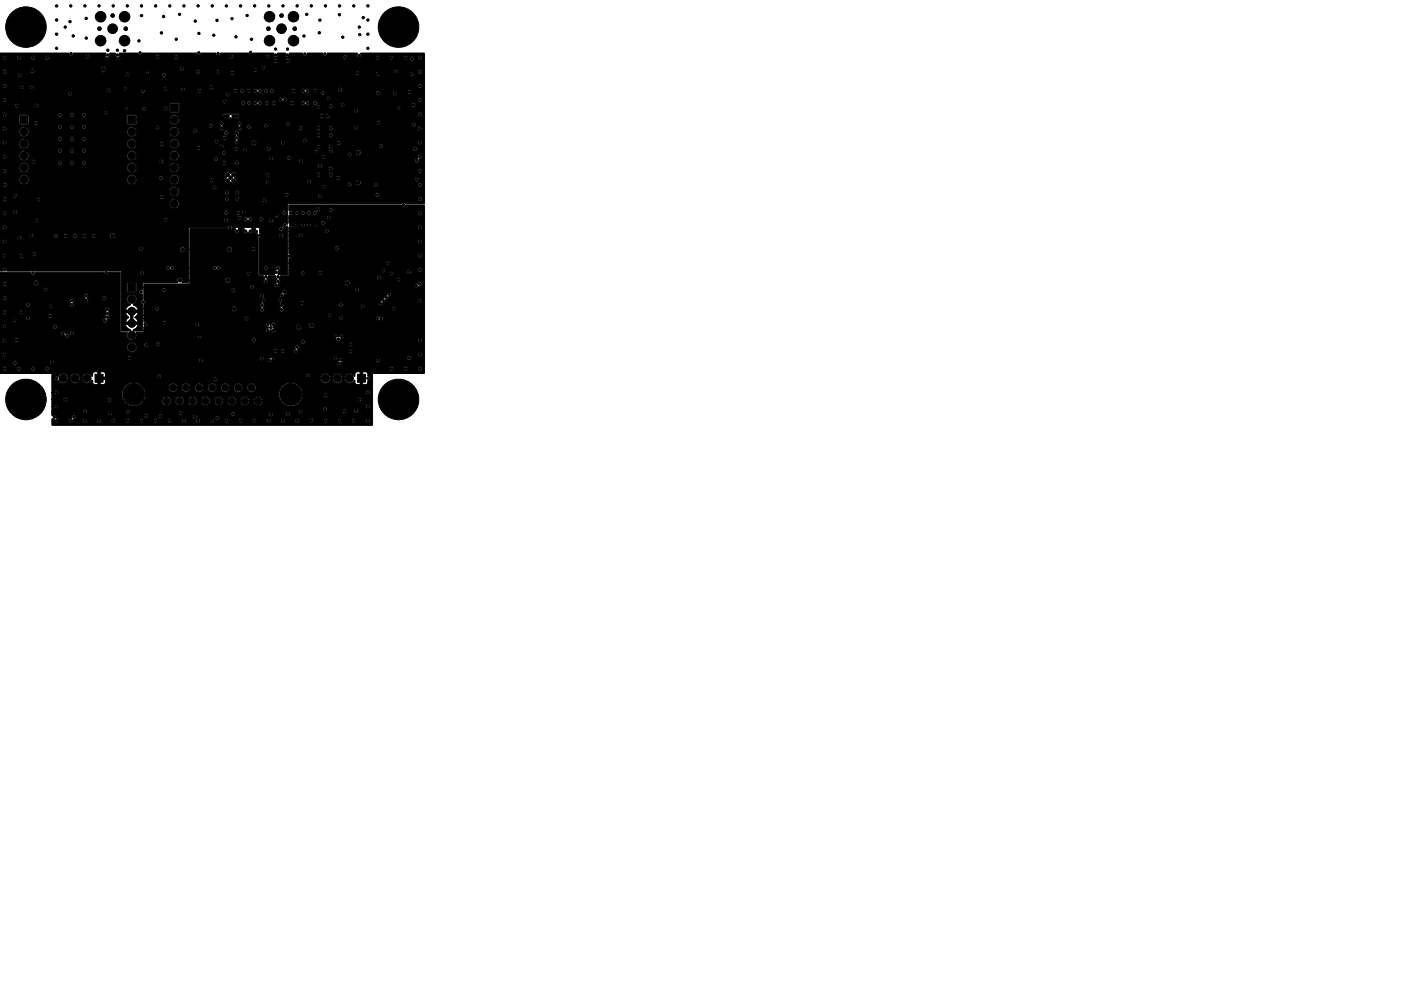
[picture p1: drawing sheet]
<svg xmlns="http://www.w3.org/2000/svg" width="297mm" height="210mm" viewBox="0 0 297 210" stroke-linecap="round" stroke-linejoin="round" font-family="sans-serif">
<g fill="#000" stroke="#000" stroke-width=".21">
<path d="M0 11.3l14.5-.1 .1 .2a.46 .46 0 0 0 .6 .4l.5-.6h6.7v.4a.56 .56 0 0 1-.2 .7 .46 .46 0 0 0 .4 .6 .46 .46 0 0 0 .4-.6v-.2a.57 .57 0 0 0 .3-.8h1.2l-.1 .5 .3 .4a.46 .46 0 0 0 .3 .7 .46 .46 0 0 0 .6-.5l-.3-.4h7.7a.46 .46 0 0 0 .4 .5 .46 .46 0 0 0 .5-.4h3a.46 .46 0 0 0 .3 .4 .46 .46 0 0 0 .5 0l.1-.5h10.8a.46 .46 0 0 0 .4 .5 .46 .46 0 0 0 .5-.5h6.8a.46 .46 0 0 0 .6 .4 .46 .46 0 0 0 .1-.7 .46 .46 0 0 0-.7 .2v.1h-6.8a.46 .46 0 0 0-.5-.4 .46 .46 0 0 0-.4 .4h-10.8a.46 .46 0 0 0-.5-.3 .46 .46 0 0 0-.4 .4l-3-.1a.46 .46 0 0 0-.4-.4 .46 .46 0 0 0-.5 .3v.1h-7.7v-.6l.1-.2h3.7l.3 .3 .4 .2 .5-.5h11.3a.57 .57 0 0 0 .8 .3l.3-.3 3 .1a.49 .49 0 0 0 .4 .5 .49 .49 0 0 0 .6-.4l.1-.2 5.9 .1a.45 .45 0 0 0 .7 .2l.3-.3h4.2l.1 .2a.46 .46 0 0 0 .4 .7 .46 .46 0 0 0 .4-.7l.1-.2 1.7 .1a.5 .5 0 0 0 0 .6 .5 .5 0 0 0 .5 .2h11.5a.46 .46 0 0 0 .4 .5 .46 .46 0 0 0 .5-.3h6a.46 .46 0 0 0 .5 .4 .46 .46 0 0 0 .5-.5l2 .1a.46 .46 0 0 0 .5 .4 .46 .46 0 0 0 .5-.5l2 .1a.46 .46 0 0 0 .4 .4 .46 .46 0 0 0 .5-.2h.5a.46 .46 0 0 0 .6 .4 .46 .46 0 0 0 .2-.7l.8 .1a.46 .46 0 0 0 .7 .4 .46 .46 0 0 0 .1-.8 .46 .46 0 0 0-.7 .2l-.1 .1h-.8a.46 .46 0 0 0-.5-.2 .46 .46 0 0 0-.3 .5l-.5-.1a.46 .46 0 0 0-.3-.6 .46 .46 0 0 0-.6 .4h-2l-.1-.1a.46 .46 0 0 0-.5-.3 .46 .46 0 0 0-.4 .4h-2l-.1-.1a.46 .46 0 0 0-.5-.3 .46 .46 0 0 0-.4 .4h-6l.1-.1a.46 .46 0 0 0-.4-.4 .46 .46 0 0 0-.5 .3l-.1 .1h-11.5a.56 .56 0 0 0 .3-.8l2.7-.1 .1 .3a.46 .46 0 0 0 .2 .4 .46 .46 0 0 0 .5-.1l.3-.6h3.1l.1 .2a.46 .46 0 0 0 .7 .5l.4-.7h6.2l.1 .2a.49 .49 0 0 0 .1 .8h.3a.52 .52 0 0 0 .4-.3 .52 .52 0 0 0-.2-.6h13.6v31.8l-.1 .1h-3.9a.54 .54 0 0 0-1 0h-24l-.1 4.4a.55 .55 0 0 0-.5-.3 .55 .55 0 0 0-.5 .4 .33 .33 0 0 1-.1 .4 .33 .33 0 0 1-.4 0 .46 .46 0 0 0-.2 .7 .46 .46 0 0 0 .7 .1l.1-.7h.6l.3-.2 .1 10.2h-2v-.7a.52 .52 0 0 0 .4-.6 .52 .52 0 0 0-.5-.5 .46 .46 0 0 0-.3 .8l-.4 .5v.5h-3.1l-.1-1.3h.9a.45 .45 0 0 0 .6 .5 .45 .45 0 0 0 .1-.8 .45 .45 0 0 0-.7 .2l-.9 .1v-6.4l.4-.2 .1-.3h3.6a.46 .46 0 0 0 .7 .4 .46 .46 0 0 0 .1-.8 .46 .46 0 0 0-.7 .3l-3.7 .1-.1-.4-.4-.2v-1.2h-5.7a.54 .54 0 0 0-.6-.4 .54 .54 0 0 0-.5 .4h-8.2v11.7l-.1 .1-1.3-.1a.65 .65 0 0 0 0-.9 .65 .65 0 0 0-.9 0 .65 .65 0 0 0-.1 .9l-7.3 .1v1.4l-.2 .1a.49 .49 0 0 0-.6 .5 .49 .49 0 0 0 .7 .4v1.2a.48 .48 0 0 0-.3 .4 .48 .48 0 0 0 .3 .5v5.7h-1.7l-.3-.2a1.46 1.46 0 0 0 1.1-1.1h-2.7a1.35 1.35 0 0 0 1 1v.2l-.3 .1h-1.5l-.1-1.9h3.6l-.3-.5-.4-.5 .5-.5 .2-.5h-1.1v2h-.5v-2h-1.1l.7 1.1-.4 .3-.3 .6h-.9v-2.5h3.6a1.51 1.51 0 0 0-1.1-1.2l.3-.2a1.06 1.06 0 0 0 .2-1.7 1.06 1.06 0 0 0-1.7 .3 1.06 1.06 0 0 0 .6 1.5v.2l-.7 .5-.3 .6h-.9v-4h1.2l.2 .2h1.8l.1-.2v-1.8l-.2-.1h-1.8l-.1 .2v1.7h-1.2v-3.8h3.9a.46 .46 0 0 0 .7 .4 .46 .46 0 0 0 0-.8 .46 .46 0 0 0-.7 .4h-3.9v-.5h-2.8a.58 .58 0 0 0-.8 0h-20.5l-.4-.7h34a.52 .52 0 0 0 .4 .5 .52 .52 0 0 0 .5-.2l.2 .1a.49 .49 0 0 0 .6-.2 .49 .49 0 0 0-.2-.6 .49 .49 0 0 0-.7 .1 .47 .47 0 0 0-.5-.1 .47 .47 0 0 0-.3 .4h-34.1a.57 .57 0 0 0-.6 .7l-.5-.1v-3.2l.5 .1a.46 .46 0 0 0 .5 .4 .46 .46 0 0 0 .5-.4h2.6a.46 .46 0 0 0 .7 .4 .46 .46 0 0 0 0-.8h2a.45 .45 0 0 0 .7 .5 .45 .45 0 0 0 0-.8 .45 .45 0 0 0-.7 .3h-2a.46 .46 0 0 0-.7 .4h-2.6a.46 .46 0 0 0-.5-.5 .46 .46 0 0 0-.5 .4h-.5v-1.4h29.4a.46 .46 0 0 0 .4 .4 .46 .46 0 0 0 .5-.2h7.8a.61 .61 0 0 0 .9 .5 .61 .61 0 0 0 .1-1 .61 .61 0 0 0-1 .3v.2h-7.8a.46 .46 0 0 0-.3-.7 .46 .46 0 0 0-.6 .5h-29.4v-1.6l.5 .1a.46 .46 0 0 0 .7 .4 .46 .46 0 0 0 .1-.8 .46 .46 0 0 0-.7 .2l-.1 .1h-.5v-.8h3.6a.46 .46 0 0 0 .7 .4 .46 .46 0 0 0 0-.8h1.9a.46 .46 0 0 0 .4 .4 .46 .46 0 0 0 .5-.4h4.3a.46 .46 0 0 0 .5 .5 .46 .46 0 0 0 .4-.5h1.1a.46 .46 0 0 0 .3 .4 .46 .46 0 0 0 .5 0l.1-.4h1.1a.46 .46 0 0 0 .5 .5 .46 .46 0 0 0 .4-.5h1.1a.46 .46 0 0 0 .3 .4 .46 .46 0 0 0 .5 0l.1-.4h1.1a.46 .46 0 0 0 .5 .5 .46 .46 0 0 0 .4-.5h3v.2a.6 .6 0 0 0 1 .3 .6 .6 0 0 0-.2-1 .6 .6 0 0 0-.8 .5h-3v-.1a.46 .46 0 0 0-.5-.3 .46 .46 0 0 0-.4 .4h-1.1v-.1a.46 .46 0 0 0-.5-.3 .46 .46 0 0 0-.4 .4h-1.1v-.1a.46 .46 0 0 0-.5-.3 .46 .46 0 0 0-.4 .4h-1.1v-.1a.46 .46 0 0 0-.5-.3 .46 .46 0 0 0-.4 .4h-1.1v-.1a.46 .46 0 0 0-.5-.3 .46 .46 0 0 0-.4 .4h-4.3a.46 .46 0 0 0-.5-.5 .46 .46 0 0 0-.4 .5h-1.9a.46 .46 0 0 0-.7 .4h-3.6v-2.2l.5 .1a.46 .46 0 0 0 .7 .4 .46 .46 0 0 0 .1-.8 .46 .46 0 0 0-.7 .2l-.1 .1h-.5v-1.4h7.2a.46 .46 0 0 0 .6 .4 .46 .46 0 0 0 .3-.6h26.6a.46 .46 0 0 0 .4 .5 .46 .46 0 0 0 .5-.4h11.9a.46 .46 0 0 0 .6 .5 .46 .46 0 0 0 .1-.8 .46 .46 0 0 0-.7 .3h-11.9a.46 .46 0 0 0-.4-.5 .46 .46 0 0 0-.5 .4l-26.6-.1a.46 .46 0 0 0-.5-.2 .46 .46 0 0 0-.4 .5h-7.2v-1.6l.5 .1a.46 .46 0 0 0 .6 .4 .46 .46 0 0 0 .3-.6h1.3a.46 .46 0 0 0 .5 .4 .46 .46 0 0 0 .4-.3h43.9a.46 .46 0 0 0 .4 .4 .46 .46 0 0 0 .5-.4h1.7l.2 .4a.2 .2 0 0 1 .3 .1 .2 .2 0 0 1-.2 .3 .46 .46 0 0 0 .2 .6 .46 .46 0 0 0 .6-.2h.4a.47 .47 0 0 0 .4 .5 .47 .47 0 0 0 .5-.2l.6 .2 .3-.2 .1-.3h1.4a.46 .46 0 0 0 .3 .5 .46 .46 0 0 0 .4-.1h1.4a.46 .46 0 0 0 .6 .4 .46 .46 0 0 0 .2-.7 .46 .46 0 0 0-.8 .2v.1h-1.3a.46 .46 0 0 0-.1-.8 .46 .46 0 0 0-.7 .4h-1.4l-.1-.2a.7 .7 0 0 0-.9 0 .46 .46 0 0 0-.5-.2 .46 .46 0 0 0-.4 .4h-.4a.69 .69 0 0 0-.5-.8h7.5a.46 .46 0 0 0 .6 .5 .46 .46 0 0 0 .1-.8 .46 .46 0 0 0-.7 .3h-7.5l.3-.5h.2a.46 .46 0 0 0 .5 .5 .46 .46 0 0 0 .4-.4h7.7a.46 .46 0 0 0 .7 .4 .46 .46 0 0 0 0-.8 .46 .46 0 0 0-.7 .4h-7.7a.46 .46 0 0 0-.4-.6 .46 .46 0 0 0-.5 .5l-.2-.1a.46 .46 0 0 0-.4-.3 .46 .46 0 0 0-.5 .2v.3h-1.7v-.2a.46 .46 0 0 0-.4-.3 .46 .46 0 0 0-.5 .2v.3l-43.8-.1a.46 .46 0 0 0-.5-.5 .46 .46 0 0 0-.5 .5l-1.3-.1a.46 .46 0 0 0-.5-.2 .46 .46 0 0 0-.4 .4h-.5v-2h35.9v.2a1.05 1.05 0 0 0 1.1 .8 1.05 1.05 0 0 0 1-1 1.05 1.05 0 0 0-.9-1h10.6a.46 .46 0 0 0 .4 .4 .46 .46 0 0 0 .5-.4h1.2a.46 .46 0 0 0 .3 .4 .46 .46 0 0 0 .5-.1h5a.46 .46 0 0 0 .6 .4 .46 .46 0 0 0 .3-.7l32 .1a.46 .46 0 0 0 .7 .4 .46 .46 0 0 0 .1-.8 .46 .46 0 0 0-.7 .2l-.1 .1h-32.1a.46 .46 0 0 0-.5-.1 .46 .46 0 0 0-.3 .4h-5l.1-.1a.46 .46 0 0 0-.3-.7 .46 .46 0 0 0-.6 .5h-1.2v-.2a.46 .46 0 0 0-.5-.3 .46 .46 0 0 0-.4 .5l-10.7-.1a1.06 1.06 0 0 0-1.1 1.1h-35.9v-1l.5 .1a.46 .46 0 0 0 .4 .4 .46 .46 0 0 0 .5-.3h6.3a.46 .46 0 0 0 .7 .4 .46 .46 0 0 0 0-.8 .46 .46 0 0 0-.7 .3l-6.3 .1a.46 .46 0 0 0-.3-.6 .46 .46 0 0 0-.6 .4h-.5v-.7h2.8a.46 .46 0 0 0 .3 .5 .46 .46 0 0 0 .5-.2h30.2a.46 .46 0 0 0 .7 .4 .46 .46 0 0 0 .1-.7 .46 .46 0 0 0-.8 .2v.1h-30.2a.46 .46 0 0 0-.2-.7 .46 .46 0 0 0-.6 .4h-2.8v-.9h35.9l.1 .5a1.06 1.06 0 0 0 1 .6 1.06 1.06 0 0 0 1-.8h9.7a.46 .46 0 0 0 .3 .4 .46 .46 0 0 0 .5-.1l.1-.3h1.2l.2 .3 .2 .1h10.1a.46 .46 0 0 0 .3 .5 .46 .46 0 0 0 .5-.1l6.3-.1a.46 .46 0 0 0 .6 .5 .46 .46 0 0 0 .2-.7h11.3a.46 .46 0 0 0 .7 .4 .46 .46 0 0 0 .1-.8 .46 .46 0 0 0-.8 .2v.2l-11.3-.1a.46 .46 0 0 0-.5-.1 .46 .46 0 0 0-.3 .4h-6.2a.46 .46 0 0 0-.3-.7 .46 .46 0 0 0-.6 .4h-9.9a.46 .46 0 0 0 .3-.5 .46 .46 0 0 0-.4-.4 .46 .46 0 0 0-.5 .5h-1.2v-.1a.46 .46 0 0 0-.5-.4 .46 .46 0 0 0-.4 .5h-9.7l-.1-.6-.4-.6h7.6a.46 .46 0 0 0 .5 .5 .46 .46 0 0 0 .3-.6h22.2a.46 .46 0 0 0 .7 .4 .46 .46 0 0 0 .1-.8 .46 .46 0 0 0-.8 .3l-22.2 .1a.46 .46 0 0 0-.5-.3 .46 .46 0 0 0-.3 .4h-7.7a1.06 1.06 0 0 0-1.5 .9h-35.9v-1.4l.5 .1a.46 .46 0 0 0 .7 .4 .46 .46 0 0 0 .1-.8 .46 .46 0 0 0-.7 .2l-.1 .1h-.5v-1.1h4l.1 .4a1.06 1.06 0 0 0 1.2 .7 1.06 1.06 0 0 0 .8-1.1h20.8l.1 .4a1.06 1.06 0 0 0 1.1 .7 1.06 1.06 0 0 0 .9-1.1l-.1-.3h4.8a.46 .46 0 0 0 .2 .4 .46 .46 0 0 0 .5-.1h1.5v.2a1.05 1.05 0 0 0 1.6 .7l.5-.8 6.4 .1a.46 .46 0 0 0 .3 .4 .46 .46 0 0 0 .5-.1l.1-.3h2.4v.2a.67 .67 0 0 0 .6 .5 .67 .67 0 0 0 .6-.4 .67 .67 0 0 0 1.1 .1h6.3a.46 .46 0 0 0 .3 .4 .46 .46 0 0 0 .5 0h16.6a.46 .46 0 0 0 .7 .4 .46 .46 0 0 0 .1-.8h.8a.6 .6 0 0 0 .4 .6 .6 .6 0 0 0 .6-.1h3a.46 .46 0 0 0 .4 .4 .46 .46 0 0 0 .5-.4l8.3 .1a.46 .46 0 0 0 .7 .4 .46 .46 0 0 0 .1-.8 .46 .46 0 0 0-.7 .2l-.1 .1h-8.3a.46 .46 0 0 0-.5-.5 .46 .46 0 0 0-.4 .5h-2.9a.61 .61 0 0 0 .1-.7 .61 .61 0 0 0-.5-.4h11.9a.46 .46 0 0 0 .6 .5 .46 .46 0 0 0 .1-.8 .46 .46 0 0 0-.7 .2v.1h-12l-.4 .2-.2 .4h-.9a.46 .46 0 0 0-.7 .4h-16.6l.1-.5h7.9a.45 .45 0 0 0 .6 .4 .45 .45 0 0 0 .1-.7 .45 .45 0 0 0-.7 .2l-7.9 .1a.46 .46 0 0 0-.5-.3 .46 .46 0 0 0-.4 .4h-6.3l.1-.5-.3-.4h21.5a.46 .46 0 0 0 .6 .4 .46 .46 0 0 0 .2-.8 .46 .46 0 0 0-.8 .2v.2l-21.5-.1 .3-.5h6.1a.46 .46 0 0 0 .5 .5 .46 .46 0 0 0 .4-.6h10a.46 .46 0 0 0 .5 .4 .46 .46 0 0 0 .4-.4h1.6a.46 .46 0 0 0 .7 .4 .46 .46 0 0 0 .1-.8 .46 .46 0 0 0-.7 .3l-.1 .1h-1.6a.46 .46 0 0 0-.4-.5 .46 .46 0 0 0-.5 .5h-10l-.1-.1a.46 .46 0 0 0-.5-.2 .46 .46 0 0 0-.3 .4h-6.1v-.1a.66 .66 0 0 0-.5-.6 .66 .66 0 0 0-.7 .3 .66 .66 0 0 0-1.1-.1 .66 .66 0 0 0 .2 1l-.3 .6h-2.4a.46 .46 0 0 0-.4-.5 .46 .46 0 0 0-.5 .4l-6.4-.1a1.06 1.06 0 0 0-1-1 1.06 1.06 0 0 0-1.1 1h-1.4a.46 .46 0 0 0-.2-.7 .46 .46 0 0 0-.6 .4l-4.8-.1a1.06 1.06 0 0 0-1.1-.6 1.06 1.06 0 0 0-.9 1h-20.8v-.2a1.06 1.06 0 0 0-1.1-.8 1.06 1.06 0 0 0-1 1h-4v-1.9l.5 .1a.46 .46 0 0 0 .7 .4 .46 .46 0 0 0 .1-.8 .46 .46 0 0 0-.7 .2l-.1 .1h-.5v-.6h4a1.05 1.05 0 0 0 1.1 1 1.05 1.05 0 0 0 1-1h20.8a1.05 1.05 0 0 0 1.1 1 1.05 1.05 0 0 0 1-1h6.9a1.05 1.05 0 0 0 .9 1 1.05 1.05 0 0 0 1.2-.8h31.6l.2 .4 .2 .1 18.5-.1a.46 .46 0 0 0 .7 .5 .46 .46 0 0 0 .1-.8 .46 .46 0 0 0-.7 .2l-.1 .1h-18.3h.2a.46 .46 0 0 0-.1-.8 .46 .46 0 0 0-.7 .4h-31.6v-.5h29.4a.46 .46 0 0 0 .6 .4 .46 .46 0 0 0 .1-.7 .46 .46 0 0 0-.7 .2v.1h-29.4l-.3-.5-.6-.3h10a.46 .46 0 0 0 .5 .5 .46 .46 0 0 0 .4-.5h1.8a.46 .46 0 0 0 .6 .5 .46 .46 0 0 0 .2-.8h12.8a.46 .46 0 0 0 .5 .5 .46 .46 0 0 0 .4-.6h23.6a.49 .49 0 0 0 .7 .4 .49 .49 0 0 0 .2-.8h.3a.47 .47 0 0 0 .3-.6 .47 .47 0 0 0-.7-.3 .47 .47 0 0 0-.1 .7l-.5 .2-.2 .4-23.7-.1a.46 .46 0 0 0-.5-.2 .46 .46 0 0 0-.3 .4h-12.9a.46 .46 0 0 0-.4-.1 .46 .46 0 0 0-.3 .4h-1.8v-.1a.46 .46 0 0 0-.5-.3 .46 .46 0 0 0-.4 .4h-10.1a1.06 1.06 0 0 0-1.1 1.1h-6.9v-.2a1.06 1.06 0 0 0-1.1-.9 1.06 1.06 0 0 0-1 1.1h-20.8v-.2a1.06 1.06 0 0 0-1.1-.9 1.06 1.06 0 0 0-1 1.1h-4v-1.3h6.6a.46 .46 0 0 0 .3 .4 .46 .46 0 0 0 .6-.2h4.7a.46 .46 0 0 0 .5 .5 .46 .46 0 0 0 .5-.5h1.6a.46 .46 0 0 0 .4 .5 .46 .46 0 0 0 .5-.5h1.6a.46 .46 0 0 0 .6 .5 .46 .46 0 0 0 .2-.7h15.6a.46 .46 0 0 0 .7 .4 .46 .46 0 0 0 0-.8 .46 .46 0 0 0-.7 .3l-15.6 .1a.46 .46 0 0 0-.5-.2 .46 .46 0 0 0-.3 .4h-1.6v-.1a.46 .46 0 0 0-.5-.3 .46 .46 0 0 0-.4 .4h-1.6l-.1-.1a.46 .46 0 0 0-.5-.3 .46 .46 0 0 0-.4 .4h-4.7a.46 .46 0 0 0-.4-.6 .46 .46 0 0 0-.5 .4h-6.6v-1.1l.5 .1a.46 .46 0 0 0 .6 .4 .46 .46 0 0 0 .3-.7h2.6l.1 .4a1.06 1.06 0 0 0 1.2 .7 1.06 1.06 0 0 0 .8-1.1h20.8l.1 .4a1.06 1.06 0 0 0 1.1 .7 1.06 1.06 0 0 0 .9-1.1h6.9l.1 .4a1.05 1.05 0 0 0 1.6 .4l.2-.1h7.5a.46 .46 0 0 0 .3 .4 .46 .46 0 0 0 .5 0l.1-.5h10.8a.46 .46 0 0 0 .6 .5 .46 .46 0 0 0 .3-.6h2.9a.46 .46 0 0 0 .6 .4 .46 .46 0 0 0 .3-.6h6.4a.46 .46 0 0 0 .7 .4 .46 .46 0 0 0 .1-.8 .46 .46 0 0 0-.8 .2v.2h-6.4l-.1-.2a.46 .46 0 0 0-.7 .3l-.1 .1h-2.9a.46 .46 0 0 0-.5-.3 .46 .46 0 0 0-.4 .4h-10.8a.46 .46 0 0 0-.5-.4 .46 .46 0 0 0-.4 .5h-7.5l.2-.6-.2-.7h9.2a.46 .46 0 0 0 .3 .5 .46 .46 0 0 0 .5-.2h25.9a.46 .46 0 0 0 .7 .5 .46 .46 0 0 0 .1-.8h.8l.1 .1a.61 .61 0 0 0 .9 .3 .61 .61 0 0 0-.1-1 .61 .61 0 0 0-.9 .6l-1.2-.1-.3 .1-.1 .3h-25.9l.1-.5h18.7a.46 .46 0 0 0 .5 .5 .46 .46 0 0 0 .4-.5h2.2a.47 .47 0 0 0 .4 .5 .47 .47 0 0 0 .5-.4 .47 .47 0 0 0-.4-.5l.1-.3 17.2 .1a.46 .46 0 0 0 .7 .4 .46 .46 0 0 0 0-.8 .46 .46 0 0 0-.7 .3h-17.2l.3-.2v-.3h9.7a.46 .46 0 0 0 .6 .4 .46 .46 0 0 0 .1-.7 .46 .46 0 0 0-.7 .2v.1h-9.7a.47 .47 0 0 0-.8-.2 .47 .47 0 0 0 .3 .8l-.4 .6h-2.2v-.1a.46 .46 0 0 0-.5-.3 .46 .46 0 0 0-.4 .4h-18.7a.46 .46 0 0 0-.5-.2 .46 .46 0 0 0-.4 .4h-9.2l-.1-.1a1.06 1.06 0 0 0-1.1-.2 1.06 1.06 0 0 0-.7 .9h-6.9v-.2a1.06 1.06 0 0 0-1.1-.8 1.06 1.06 0 0 0-1 1h-20.8l-.3-.7-.6-.3h7a.46 .46 0 0 0 .5 .5 .46 .46 0 0 0 .5-.5h1.6a.46 .46 0 0 0 .2 .4 .46 .46 0 0 0 .5 0l.2-.4h1.6a.46 .46 0 0 0 .7 .4 .46 .46 0 0 0 0-.8 .46 .46 0 0 0-.7 .4h-1.6a.46 .46 0 0 0-.5-.5 .46 .46 0 0 0-.4 .5h-1.6l-.2-.3a.46 .46 0 0 0-.7 .2l-.1 .1h-7a1.04 1.04 0 0 0-1.1 .8l-.1 .2h-2.6a.46 .46 0 0 0-.5-.2 .46 .46 0 0 0-.4 .4h-.5v-3l.5 .1a.46 .46 0 0 0 .3 .4 .46 .46 0 0 0 .5-.1l.1-.1h2.6l.1 .2a1.05 1.05 0 0 0 1.5 .7l.5-.5v-.4h20.8l.1 .4a1.05 1.05 0 0 0 1.1 .6 1.05 1.05 0 0 0 .9-1l4.8 .1a.46 .46 0 0 0 .6 .4l.3-.5h1.2v.2a1.05 1.05 0 0 0 1.6 .7h4.2a.46 .46 0 0 0 .2 .4 .46 .46 0 0 0 .5-.1h7.2a.46 .46 0 0 0 .3 .4 .46 .46 0 0 0 .5-.1l.1-.3h1a.46 .46 0 0 0 .5 .5 .46 .46 0 0 0 .4-.6h4.1a.46 .46 0 0 0 .5 .4 .46 .46 0 0 0 .4-.4 .46 .46 0 0 0-.3-.5h10a.46 .46 0 0 0 .6 .4 .46 .46 0 0 0 .1-.7 .46 .46 0 0 0-.7 .2v.1h-10.2l-.2 .1-.2 .4-4.1-.1a.46 .46 0 0 0-.6-.2 .46 .46 0 0 0-.3 .4h-1a.46 .46 0 0 0-.4-.5 .46 .46 0 0 0-.5 .5h-7.1v-.6h4a.46 .46 0 0 0 .7 .5 .46 .46 0 0 0 .1-.8 .46 .46 0 0 0-.7 .2l-.1 .1h-4a.46 .46 0 0 0-.5-.2 .46 .46 0 0 0-.3 .5h-4.2l.5-.7-.1-.7h7.6a.46 .46 0 0 0 .3 .5 .46 .46 0 0 0 .5-.3h3.4a.46 .46 0 0 0 .4 .5 .46 .46 0 0 0 .5-.3l2.6-.1 .1 .2a.6 .6 0 0 0 .7 .4 .6 .6 0 0 0 .4-.6h5.1a.46 .46 0 0 0 .4 .4 .46 .46 0 0 0 .5-.4l11 .1a.46 .46 0 0 0 .5 .4 .46 .46 0 0 0 .4-.6l16.2 .1a.46 .46 0 0 0 .7 .4 .46 .46 0 0 0 .1-.8 .46 .46 0 0 0-.7 .2l-.1 .1h-16.2a.46 .46 0 0 0-.6-.3 .46 .46 0 0 0-.3 .4h-11a.46 .46 0 0 0-.4-.5 .46 .46 0 0 0-.5 .5h-5.1l-.3-.5h10a.45 .45 0 0 0 .7 .4 .45 .45 0 0 0 .1-.8 .45 .45 0 0 0-.8 .3h-10.3l-.4 .2-.2 .4h-2.6v-.2a.38 .38 0 0 1-.2-.4 .38 .38 0 0 1 .2-.3l-.3-.7h16.8a.46 .46 0 0 0 .4 .4 .46 .46 0 0 0 .5-.4h1.7a.46 .46 0 0 0 .6 .4 .46 .46 0 0 0 .1-.8 .46 .46 0 0 0-.7 .3l-1.7 .1a.46 .46 0 0 0-.5-.5 .46 .46 0 0 0-.4 .5h-16.8a.46 .46 0 0 0 .3-.7 .46 .46 0 0 0-.7-.1 .46 .46 0 0 0 .1 .7v.1a.68 .68 0 0 0 0 1.1l-.3 .4h-3.4a.46 .46 0 0 0-.3-.6 .46 .46 0 0 0-.5 .4h-7.6l-.1-.1a1.06 1.06 0 0 0-1.1-.4 1.06 1.06 0 0 0-.8 1l-1.2-.1a.46 .46 0 0 0-.4-.3 .46 .46 0 0 0-.5 .3v.1h-4.8a1.06 1.06 0 0 0-1-1.1 1.06 1.06 0 0 0-1.1 1.1h-20.8l-.3-.7-.6-.3h7a.46 .46 0 0 0 .5 .4 .46 .46 0 0 0 .5-.4h1.6a.46 .46 0 0 0 .2 .4 .46 .46 0 0 0 .5-.1l.2-.3h1.6a.46 .46 0 0 0 .6 .4 .46 .46 0 0 0 .3-.6h28.9a.46 .46 0 0 0 .7 .4 .46 .46 0 0 0 .1-.8v-.2a.47 .47 0 0 0 .4-.7 .47 .47 0 0 0-.7-.1 .47 .47 0 0 0 .1 .7l-.4 .3-.2 .4-28.9-.1a.46 .46 0 0 0-.5-.2 .46 .46 0 0 0-.4 .5h-1.6v-.2a.46 .46 0 0 0-.5-.3 .46 .46 0 0 0-.4 .5h-1.6l-.1-.2a.46 .46 0 0 0-.5-.3 .46 .46 0 0 0-.4 .5l-7.1-.1a1.06 1.06 0 0 0-1.1 1.1l-2.6-.1a.46 .46 0 0 0-.3-.6 .46 .46 0 0 0-.6 .4h-.5v-2.3h4a1.05 1.05 0 0 0 1.5 1l.5-.3 .1-.7h20.8v.3a1.05 1.05 0 0 0 1.6 .7l.4-.5 .1-.5h6.9a1.05 1.05 0 0 0 1.4 1l.6-.5 .1-.7h2.9a.46 .46 0 0 0 .7 .5 .46 .46 0 0 0 0-.8 .46 .46 0 0 0-.7 .3h-2.9a1.06 1.06 0 0 0-1.2-.8 1.06 1.06 0 0 0-.9 1h-6.9l-.2-.5-.4-.4h4.5a.46 .46 0 0 0 .7 .5 .46 .46 0 0 0 .1-.8h10.5l.2 .4 .2 .1h1.9a.46 .46 0 0 0 .5 .4 .46 .46 0 0 0 .4-.4h2.9a.46 .46 0 0 0 .3 .4 .46 .46 0 0 0 .5-.1l.2-.3-.1-.3h1.1a.46 .46 0 0 0 .6 .5 .46 .46 0 0 0 .3-.7h2.7l.1 .3 .3 .2h7a.46 .46 0 0 0 .3 .4 .46 .46 0 0 0 .4-.1l.2-.3h2.9a.46 .46 0 0 0 .4 .4 .46 .46 0 0 0 .5-.4h1.7a.46 .46 0 0 0 .2 .4 .46 .46 0 0 0 .5-.1l.2-.4h4.5a.46 .46 0 0 0 .3 .4 .46 .46 0 0 0 .5-.3l12.6 .1a.46 .46 0 0 0 .7 .4 .46 .46 0 0 0 .1-.8 .46 .46 0 0 0-.8 .3h-12.6a.46 .46 0 0 0-.3-.6 .46 .46 0 0 0-.5 .5h-4.5a.46 .46 0 0 0-.5-.4 .46 .46 0 0 0-.4 .5h-1.7v-.1a.46 .46 0 0 0-.5-.4 .46 .46 0 0 0-.4 .5h-2.9v-.1a.46 .46 0 0 0-.5-.4 .46 .46 0 0 0-.4 .5h-6.8a.45 .45 0 0 0 .1-.8h4a.46 .46 0 0 0 .6 .4 .46 .46 0 0 0 .2-.8l18.4 .1a.46 .46 0 0 0 .6 .4h6.9a.46 .46 0 0 0 .6 .4 .46 .46 0 0 0 .1-.8 .46 .46 0 0 0-.7 .2v.2l-6.8-.1a.46 .46 0 0 0-.1-.8 .46 .46 0 0 0-.6 .4h-18.4a.46 .46 0 0 0-.5-.1 .46 .46 0 0 0-.3 .5l-4-.1a.46 .46 0 0 0-.7 .4h-2.7a.46 .46 0 0 0-.5-.2 .46 .46 0 0 0-.4 .4h-1.1l-.2-.3a.47 .47 0 0 0 .1-.8 .47 .47 0 0 0-.7 .1 .47 .47 0 0 0 .2 .7l-.3 .6h-2.9v-.2a.29 .29 0 0 1-.3-.3 .29 .29 0 0 1 .3-.3 .46 .46 0 0 0-.2-.6 .46 .46 0 0 0-.7 .2 .46 .46 0 0 0 .3 .6l-.3 .6h-1.7l.2-.1a.46 .46 0 0 0-.1-.8 .46 .46 0 0 0-.7 .4h-10.5a.46 .46 0 0 0-.5-.1 .46 .46 0 0 0-.3 .4h-4.5a1.06 1.06 0 0 0-1.5 .9h-20.8l-.3-.7-.6-.3h7a.46 .46 0 0 0 .5 .5 .46 .46 0 0 0 .5-.5h1.6a.46 .46 0 0 0 .2 .4 .46 .46 0 0 0 .5 0l.2-.4h1.6a.46 .46 0 0 0 .7 .4 .46 .46 0 0 0 .1-.7 .46 .46 0 0 0-.8 .2v.1h-1.6v-.1a.46 .46 0 0 0-.5-.3 .46 .46 0 0 0-.4 .4h-1.6l-.1-.1a.46 .46 0 0 0-.5-.3 .46 .46 0 0 0-.4 .4h-7.1a1.06 1.06 0 0 0-1.1 1h-4v-.7l.5 .1a.46 .46 0 0 0 .7 .4 .46 .46 0 0 0 .1-.8 .46 .46 0 0 0-.8 .3h-.5v-.9h4l.2 .2h1.8l.1-.4h1a.46 .46 0 0 0 .3 .4 .46 .46 0 0 0 .6-.1l18.9-.1 .2 .2h1.7l.2-.2v-.9h6.9a1.05 1.05 0 0 0 1.3 1 1.05 1.05 0 0 0 .7-1.4h9.2l.2 .2h1.4a.24 .24 0 0 1 .2-.2 .24 .24 0 0 1 .2 .2h1.4l.1-.6h17.1a.46 .46 0 0 0 .5 .5 .46 .46 0 0 0 .4-.5h.4a.46 .46 0 0 0 .7 .4 .46 .46 0 0 0 0-.8l18.8 .1a.45 .45 0 0 0 .7 .4 .45 .45 0 0 0 .1-.8 .45 .45 0 0 0-.8 .3h-18.8a.46 .46 0 0 0-.7 .4h-.4v-.1a.46 .46 0 0 0-.5-.3 .46 .46 0 0 0-.4 .4h-17.1l-.1-.4h-1.4a.27 .27 0 0 1-.2 .1 .27 .27 0 0 1-.3-.1h-1.3l-.2 .8h-9.2a1.05 1.05 0 0 0-1.2-.6 1.05 1.05 0 0 0-.8 1h-6.9l-.1-1h-1.8l-.2 .1v1.8h-18.9a.46 .46 0 0 0-.4-.6 .46 .46 0 0 0-.5 .4h-1v-1.6l-.1-.1h6.2a.46 .46 0 0 0 .5 .4 .46 .46 0 0 0 .5-.4h1.6a.46 .46 0 0 0 .4 .4 .46 .46 0 0 0 .5-.4h1.6a.46 .46 0 0 0 .7 .4 .46 .46 0 0 0 0-.8 .46 .46 0 0 0-.7 .4h-1.6a.46 .46 0 0 0-.5-.5 .46 .46 0 0 0-.4 .5h-1.6l-.1-.2a.46 .46 0 0 0-.5-.3 .46 .46 0 0 0-.4 .5h-8l-.2 .1v1.8h-4v-2.1h.5a.46 .46 0 0 0 .7 .4 .46 .46 0 0 0 0-.7h20.7a.46 .46 0 0 0 .5 .4 .46 .46 0 0 0 .4-.6h13.1l.2 .2h1.7l.2-.1v-.3h37.1a.46 .46 0 0 0 .6 .4 .46 .46 0 0 0 .1-.8 .46 .46 0 0 0-.7 .2v.2h-37.1l-.1-1.6-1.8-.1-.2 .2v1.7h-13.1a.46 .46 0 0 0-.5-.3 .46 .46 0 0 0-.4 .5l-21-.1-.2 .1-.2 .3h-.5v-.9h26.4a.46 .46 0 0 0 .5 .4 .46 .46 0 0 0 .4-.5h2.8a.46 .46 0 0 0 .5 .4 .46 .46 0 0 0 .3-.6h3.7a.46 .46 0 0 0 .7 .4 .46 .46 0 0 0 0-.8 .46 .46 0 0 0-.7 .4h-3.7a.46 .46 0 0 0-.5-.3 .46 .46 0 0 0-.3 .5h-2.8a.46 .46 0 0 0-.5-.4 .46 .46 0 0 0-.4 .5h-26.4v-.9h3a.46 .46 0 0 0 .3 .5 .46 .46 0 0 0 .5-.1l.1-.4h3.3a.46 .46 0 0 0 .7 .4 .46 .46 0 0 0 .1-.8 .46 .46 0 0 0-.7 .2l-.1 .2-3.3-.1a.46 .46 0 0 0-.5-.3 .46 .46 0 0 0-.4 .4h-3v-1.2l.5 .1a.46 .46 0 0 0 .3 .4 .46 .46 0 0 0 .5-.1h45.8a.46 .46 0 0 0 .3 .4 .46 .46 0 0 0 .5-.1h3.1a.46 .46 0 0 0 .5 .4 .46 .46 0 0 0 .5-.4h.4a.46 .46 0 0 0 .4 .4 .46 .46 0 0 0 .5-.4h.4a.46 .46 0 0 0 .3 .4 .46 .46 0 0 0 .5-.2l.4 .2a.46 .46 0 0 0 .6-.4h.6a.46 .46 0 0 0 .5 .4 .46 .46 0 0 0 .4-.4h.6a.46 .46 0 0 0 .4 .4 .46 .46 0 0 0 .5-.4h3a.46 .46 0 0 0 .5 .4 .46 .46 0 0 0 .4-.4h1.4a.46 .46 0 0 0 .4 .4 .46 .46 0 0 0 .5-.2l.4 .2a.46 .46 0 0 0 .6-.4h.6a.56 .56 0 0 0 .8 .4v.1a.45 .45 0 0 0 .1 .5 .45 .45 0 0 0 .5 .2l.2-.2 .1-.4h1.7a.46 .46 0 0 0 .2 .4 .46 .46 0 0 0 .5 0l13.6-.1a.46 .46 0 0 0 .6 .4 .46 .46 0 0 0 .2-.7 .46 .46 0 0 0-.8 .2v.1h-13.5l.1-.3-.1-.3h1.7a.46 .46 0 0 0 .3 .4 .46 .46 0 0 0 .5 0l.1-.3h14.1a.46 .46 0 0 0 .7 .4 .46 .46 0 0 0 .1-.7 .46 .46 0 0 0-.8 .2v.1l-14.1-.1a.46 .46 0 0 0-.4-.4 .46 .46 0 0 0-.5 .4h-1.7a.46 .46 0 0 0-.5-.1 .46 .46 0 0 0-.3 .4h-1.7l-.3-.3h-.5a.5 .5 0 0 0-.2-.7 .5 .5 0 0 0-.7 .2v.2h-.6l-.1-.3a.55 .55 0 0 0-.8 .1 .49 .49 0 0 0-.6-.3 .49 .49 0 0 0-.4 .5h-1.4v-.2a.46 .46 0 0 0-.5-.3 .46 .46 0 0 0-.4 .5h-3v-.2a.46 .46 0 0 0-.5-.3 .46 .46 0 0 0-.4 .5h-.6v-.2a.46 .46 0 0 0-.5-.3 .46 .46 0 0 0-.4 .5h-.6l-.3-.5-.5 .3a.53 .53 0 0 0-.6-.3 .53 .53 0 0 0-.4 .5h-.4v-.2a.46 .46 0 0 0-.5-.3 .46 .46 0 0 0-.4 .5h-.4l-.1-.2a.46 .46 0 0 0-.5-.3 .46 .46 0 0 0-.4 .5l-3-.1a.46 .46 0 0 0-.3-.7 .46 .46 0 0 0-.6 .5h-45.8l.1-.5h57.6a.51 .51 0 0 0 .4 .4 .51 .51 0 0 0 .5-.3l.6 .3a.46 .46 0 0 0 .4-.6h8.3a.46 .46 0 0 0 .3 .4 .46 .46 0 0 0 .5-.1l18.5 .1a.46 .46 0 0 0 .7 .4 .46 .46 0 0 0 .1-.8 .46 .46 0 0 0-.8 .3h-18.5a.46 .46 0 0 0-.1-.7 .46 .46 0 0 0-.7 .4h-8.3l-.5-.3-.5 .3a.47 .47 0 0 0-.5-.3 .47 .47 0 0 0-.4 .5l-57.6-.1a.46 .46 0 0 0-.5-.2 .46 .46 0 0 0-.4 .4h-.5v-1.3h14.4a.46 .46 0 0 0 .4 .4 .46 .46 0 0 0 .5-.2h32.5a.46 .46 0 0 0 .7 .4 .46 .46 0 0 0 0-.8 .46 .46 0 0 0-.7 .3l-32.5 .1a.46 .46 0 0 0-.2-.6 .46 .46 0 0 0-.5 0l-.2 .4h-14.4v-.7h22.5a.46 .46 0 0 0 .6 .4 .46 .46 0 0 0 .2-.7l2.8 .1a.46 .46 0 0 0 .3 .4 .46 .46 0 0 0 .5-.1h3a.46 .46 0 0 0 .2 .4 .46 .46 0 0 0 .5-.1l.1-.1a.46 .46 0 0 0-.2-.7 .46 .46 0 0 0-.6 .5h-3l.1-.5h7.6a.46 .46 0 0 0 .4 .5 .46 .46 0 0 0 .5-.3h2.8a.46 .46 0 0 0 .3 .4 .46 .46 0 0 0 .5-.2l2.8 .1a.46 .46 0 0 0 .4 .4 .46 .46 0 0 0 .5-.4h6.6a.46 .46 0 0 0 .5 .4 .46 .46 0 0 0 .5-.4h.4a.46 .46 0 0 0 .3 .4 .46 .46 0 0 0 .5-.1l.2-.3h.5a.46 .46 0 0 0 .4 .4 .46 .46 0 0 0 .5-.4h.5a.46 .46 0 0 0 .2 .4 .46 .46 0 0 0 .5-.1l.2-.1 .5 .2 .4-.2v-.2h.5a.46 .46 0 0 0 .4 .4 .46 .46 0 0 0 .5-.4h.3a.46 .46 0 0 0 .6 .4l.3-.4h3.7l.1 .3 .4 .2 .3-.2 .1-.3h1.1a.46 .46 0 0 0 .3 .4 .46 .46 0 0 0 .5-.1l.2-.1 .5 .2 .3-.2 .1-.2h.7l.2 .3 .2 .1h1.2a.46 .46 0 0 0 .5 .5 .46 .46 0 0 0 .5-.4h10.7a.46 .46 0 0 0 .4 .4 .46 .46 0 0 0 .5-.4h2.6a.46 .46 0 0 0 .7 .4 .46 .46 0 0 0 .1-.7h2.3a.46 .46 0 0 0 .7 .4 .46 .46 0 0 0 .1-.7 .46 .46 0 0 0-.7 .2l-.1 .1h-2.3l-.4-.1-.2 .1-.2 .3h-2.6a.46 .46 0 0 0-.4-.5 .46 .46 0 0 0-.5 .5l-10.7-.1a.46 .46 0 0 0-.5-.4 .46 .46 0 0 0-.5 .4h-1a.45 .45 0 0 0 .3-.7h4.4a.46 .46 0 0 0 .6 .5 .46 .46 0 0 0 .1-.8 .46 .46 0 0 0-.7 .2v.1h-4.4l-.5-.2-.2 .1-.2 .4h-.7a.46 .46 0 0 0-.3-.5 .46 .46 0 0 0-.5 .2l-.1 .1a.53 .53 0 0 0-.6-.3 .53 .53 0 0 0-.4 .5l-1.1-.1a.46 .46 0 0 0-.5-.4 .46 .46 0 0 0-.4 .3v.2h-3.7v-.1a.46 .46 0 0 0-.4-.4 .46 .46 0 0 0-.5 .3v.2h-.3a.46 .46 0 0 0-.5-.5 .46 .46 0 0 0-.4 .5h-.5v-.2a.46 .46 0 0 0-.3-.3 .46 .46 0 0 0-.5 .2v.1a.53 .53 0 0 0-.6-.3 .53 .53 0 0 0-.4 .5h-.5v-.2a.46 .46 0 0 0-.5-.3 .46 .46 0 0 0-.4 .5h-.5l-.1-.2a.46 .46 0 0 0-.5-.3 .46 .46 0 0 0-.4 .5h-.4l-.1-.2a.46 .46 0 0 0-.5-.3 .46 .46 0 0 0-.4 .5h-6.6a.46 .46 0 0 0-.5-.5 .46 .46 0 0 0-.4 .4h-2.7a.46 .46 0 0 0-.3-.7 .46 .46 0 0 0-.6 .5h-2.8l-.1-.5h8.9a.46 .46 0 0 0 .6 .4 .46 .46 0 0 0 .3-.7l43.3 .1a.45 .45 0 0 0 .7 .4 .45 .45 0 0 0 .1-.8 .45 .45 0 0 0-.8 .3h-43.3a.46 .46 0 0 0-.5-.1 .46 .46 0 0 0-.4 .4h-8.9a.46 .46 0 0 0-.5-.1 .46 .46 0 0 0-.3 .4l-7.7-.1a.46 .46 0 0 0-.5-.2 .46 .46 0 0 0-.3 .4h-2.8a.46 .46 0 0 0-.5-.2 .46 .46 0 0 0-.3 .5h-22.5v-1l.5 .1a.46 .46 0 0 0 .3 .4 .46 .46 0 0 0 .5-.1h2.7a.46 .46 0 0 0 .3 .4 .46 .46 0 0 0 .5-.1l.1-.3h1.4a.46 .46 0 0 0 .6 .4 .46 .46 0 0 0 .1-.8 .46 .46 0 0 0-.7 .3l-1.4 .1a.46 .46 0 0 0-.4-.5 .46 .46 0 0 0-.5 .5l-2.6-.1a.46 .46 0 0 0-.3-.7 .46 .46 0 0 0-.6 .4h-.5v-2.2h3.7a.46 .46 0 0 0 .6 .5 .46 .46 0 0 0 .3-.7h22a.46 .46 0 0 0 .4 .4 .46 .46 0 0 0 .5-.3h6.8a.46 .46 0 0 0 .6 .4 .46 .46 0 0 0 .1-.7 .46 .46 0 0 0-.7 .2v.1h-6.8a.46 .46 0 0 0-.4-.6 .46 .46 0 0 0-.5 .5l-22.1-.1a.46 .46 0 0 0-.5-.1 .46 .46 0 0 0-.3 .4h-3.7v-.8l.5 .1a.46 .46 0 0 0 .6 .4 .46 .46 0 0 0 .3-.6h5.1a.46 .46 0 0 0 .6 .4 .46 .46 0 0 0 .1-.8h14.1l.1 .5a.6 .6 0 0 0 .9-.1h8.5a.46 .46 0 0 0 .4 .5 .46 .46 0 0 0 .5-.3l9.9-.1a.46 .46 0 0 0 .4 .5 .46 .46 0 0 0 .5-.5h3.3a.46 .46 0 0 0 .4 .5 .46 .46 0 0 0 .5-.2h2.1a.46 .46 0 0 0 .5 .4 .46 .46 0 0 0 .4-.4h25.7a.46 .46 0 0 0 .3 .5 .46 .46 0 0 0 .6-.3h3.3a.46 .46 0 0 0 .4 .4 .46 .46 0 0 0 .5-.4h6.3a.46 .46 0 0 0 .5 .4 .46 .46 0 0 0 .5-.3 .46 .46 0 0 0-.4-.6l1.1 .1a.46 .46 0 0 0 .7 .4 .46 .46 0 0 0 .1-.8 .46 .46 0 0 0-.7 .2l-.1 .1-1.4 .1-.3 .4h-6.3l-.1-.3-.3-.2h3.4a.46 .46 0 0 0 .6 .5 .46 .46 0 0 0 .1-.8 .46 .46 0 0 0-.7 .3h-3.5l-.3 .1-.1 .4h-3.3a.46 .46 0 0 0-.4-.6 .46 .46 0 0 0-.5 .4h-25.7a.46 .46 0 0 0-.4-.5 .46 .46 0 0 0-.5 .5h-2.1v-.4l-.2-.3h7.2a.46 .46 0 0 0 .6 .4 .46 .46 0 0 0 .1-.7 .46 .46 0 0 0-.7 .2v.1h-7.5l-.3 .2-.1 .2h-3.3a.46 .46 0 0 0-.5-.4 .46 .46 0 0 0-.4 .4l-9.9-.1a.46 .46 0 0 0-.4-.4 .46 .46 0 0 0-.5 .4h-8.5l.2-.5h15.6a.46 .46 0 0 0 .6 .4 .46 .46 0 0 0 .2-.7h16.5a.45 .45 0 0 0 .7 .5 .45 .45 0 0 0 0-.8 .45 .45 0 0 0-.7 .3h-16.5a.46 .46 0 0 0-.5-.2 .46 .46 0 0 0-.3 .5h-15.6a.61 .61 0 0 0-.7-.5 .61 .61 0 0 0-.5 .6h-14.2a.46 .46 0 0 0-.6 .4h-5.1a.46 .46 0 0 0-.5-.3 .46 .46 0 0 0-.4 .4h-.5v-2.3l58 .1a.46 .46 0 0 0 .4 .4 .46 .46 0 0 0 .5-.5l1.6 .1a.46 .46 0 0 0 .7 .4 .46 .46 0 0 0 0-.8 .46 .46 0 0 0-.7 .3h-1.6a.46 .46 0 0 0-.5-.4 .46 .46 0 0 0-.4 .4h-58v-.7l.5 .1a.46 .46 0 0 0 .5 .4 .46 .46 0 0 0 .5-.5l2 .1a.46 .46 0 0 0 .5 .4 .46 .46 0 0 0 .5-.5l2 .1a.46 .46 0 0 0 .5 .4 .46 .46 0 0 0 .5-.5l2 .1a.46 .46 0 0 0 .6 .4 .46 .46 0 0 0 .3-.7h7.7a.46 .46 0 0 0 .7 .4 .46 .46 0 0 0 .1-.7 .46 .46 0 0 0-.8 .2v.1h-7.7a.46 .46 0 0 0-.5-.2 .46 .46 0 0 0-.4 .4h-2l-.1-.1a.46 .46 0 0 0-.5-.3 .46 .46 0 0 0-.4 .4h-2l-.1-.1a.46 .46 0 0 0-.5-.3 .46 .46 0 0 0-.4 .4h-2l-.1-.1a.46 .46 0 0 0-.5-.3 .46 .46 0 0 0-.4 .4h-.5zM4.2 24.6h1.7v1.7h-1.7zM27.1 24.6h1.7v1.7h-1.7zM36.1 22h1.7v1.7h-1.7zM47.3 24.4h1.3v.6h-1.3zM49.2 24.4h1.2v.6h-1.2zM0 57.8h6.5a.51 .51 0 0 0 .2 .5 .51 .51 0 0 0 .6 0l.3-.6 14.5 .1a.46 .46 0 0 0 .7 .3l.3-.4 2.4 .1v12.7h1.5v1a1.04 1.04 0 0 0 1.2 .7h25.2a.46 .46 0 0 0 .2 .4 .46 .46 0 0 0 .5-.1h9.7a.46 .46 0 0 0 .6 .4 .46 .46 0 0 0 .1-.7 .46 .46 0 0 0-.7 .2v.1h-9.7a.46 .46 0 0 0-.1-.8 .46 .46 0 0 0-.6 .5h-25.2l.7-.6h13a.46 .46 0 0 0 .2 .5 .46 .46 0 0 0 .5-.1l.2-.3-.1-.3h28l.1 .3 .4 .1a.5 .5 0 0 0 .3 .6 .5 .5 0 0 0 .6-.2l16.4 .1a.46 .46 0 0 0 .7 .4 .46 .46 0 0 0 .1-.8 .46 .46 0 0 0-.7 .2l-.1 .1h-16.4l.1-.3a.48 .48 0 0 0 .7-.3 .48 .48 0 0 0-.4-.6 .48 .48 0 0 0-.6 .3v.2l-.3-.1a.47 .47 0 0 0-.4-.5 .47 .47 0 0 0-.5 .3v.2l-28.1-.1a.46 .46 0 0 0-.5-.1 .46 .46 0 0 0-.2 .4h-13l.1-.4-.1-.6 .1-.1h1.5v-.4h25.8a.46 .46 0 0 0 .5 .5 .46 .46 0 0 0 .5-.5l.2-.1a.49 .49 0 0 0 .6 .5 .49 .49 0 0 0 .4-.6 .49 .49 0 0 0-.6-.3v-.2h4.8a.6 .6 0 0 0 .8 .6 .6 .6 0 0 0 .3-1h1.7v.2a.61 .61 0 0 0 .9 .3 .61 .61 0 0 0-.1-1 .61 .61 0 0 0-.8 .5h-1.7l-.5-.2-.4 .2-.2 .4h-4.7a.46 .46 0 0 0 .5-.5 .46 .46 0 0 0-.5-.5 .46 .46 0 0 0-.5 .5l-.1 .1a.64 .64 0 0 0-.8-.5 .51 .51 0 0 0-.2 .6 .51 .51 0 0 0 .5 .3v.2l-.4 .1-.2 .4h-25.8v-.8h.3a.45 .45 0 0 0 .4-.3 .45 .45 0 0 0-.1-.5h3.3a.46 .46 0 0 0 .7 .4h6.2a.46 .46 0 0 0 .7 .4 .46 .46 0 0 0 0-.8 .46 .46 0 0 0-.7 .3h-6.1a.46 .46 0 0 0-.1-.7 .46 .46 0 0 0-.7 .4h-3.3l-.6-.2v-.7h21.3a.46 .46 0 0 0 .6 .5 .46 .46 0 0 0 .3-.7h19.1a.46 .46 0 0 0 .4 .5 .46 .46 0 0 0 .5-.3h6.9a.48 .48 0 0 0 .3 .4 .48 .48 0 0 0 .5-.1l.2 .1a.49 .49 0 0 0 .6-.3 .49 .49 0 0 0-.2-.6 .49 .49 0 0 0-.7 .1 .46 .46 0 0 0-.5-.1 .46 .46 0 0 0-.2 .5l-6.9-.1a.46 .46 0 0 0-.3-.5 .46 .46 0 0 0-.6 .4h-19.1a.45 .45 0 0 0-.5-.2 .45 .45 0 0 0-.4 .4h-21.3v-.7h38.9a.46 .46 0 0 0 .6 .4 .46 .46 0 0 0 .2-.7 .46 .46 0 0 0-.8 .2v.1h-38.9v-1.4h2.4a.46 .46 0 0 0 .2 .4 .46 .46 0 0 0 .5 0l.2-.4h15.2v.2a.6 .6 0 0 0 .6 .4 .6 .6 0 0 0 .6-.4h4.9a.48 .48 0 0 0 .8 .4 .48 .48 0 0 0-.1-.9l.1-.1a.56 .56 0 0 0-.1-.8l.4-.2 .2-.4h2.5l.3 .5a.25 .25 0 0 1 .2 .2 .25 .25 0 0 1-.1 .2l.2 .6-.1 .2a.46 .46 0 0 0 0 .7 .46 .46 0 0 0 .7-.1 .46 .46 0 0 0-.2-.7l.1-.1a.47 .47 0 0 0 .2-.6 .47 .47 0 0 0-.5-.3h4a.46 .46 0 0 0 .2 .4 .46 .46 0 0 0 .5 0h7.4a.46 .46 0 0 0 .8 .3h3.8a.46 .46 0 0 0 .7 .4l5.8 .1a.46 .46 0 0 0 .7 .4 .46 .46 0 0 0 .1-.8 .46 .46 0 0 0-.7 .2l-.1 .1h-5.7a.46 .46 0 0 0-.1-.8 .46 .46 0 0 0-.7 .4h-3.8l.2-.3-.2-.3h7.6a.47 .47 0 0 0 .5 .4 .47 .47 0 0 0 .4-.5l.5-.2 .1-.3h6.7a.46 .46 0 0 0 .7 .4 .46 .46 0 0 0 .1-.8 .46 .46 0 0 0-.7 .2l-.1 .2h-6.7l.1-.2a.72 .72 0 0 0 .7-.7h.1a.46 .46 0 0 0 .4-.5 .46 .46 0 0 0-.6-.4 .46 .46 0 0 0-.3 .6 .81 .81 0 0 0-.8 .7l-.3 .1-.2 .4-.4 .2-.2 .4-7.6-.1a.46 .46 0 0 0-.5-.1 .46 .46 0 0 0-.3 .5h-7.4a.46 .46 0 0 0-.1-.8 .46 .46 0 0 0-.6 .4h-4l-.1-.1a.52 .52 0 0 0 .1-.8l-.1-.2a.62 .62 0 0 0 .6-.7 .49 .49 0 0 0 .5-.6 .49 .49 0 0 0-.6-.4 .49 .49 0 0 0-.3 .7l-.3 .1a.53 .53 0 0 0 0 .9l-.4 .2-.2 .3h-2.5l-.2-.3-.4-.2 .1-.1a.46 .46 0 0 0-.1-.8 .46 .46 0 0 0-.7 .3 .46 .46 0 0 0 .4 .6l.1 .2a.49 .49 0 0 0 0 .8l-.2 .2a.47 .47 0 0 0 0 .8l-.3 .5h-4.9a.6 .6 0 0 0-.5-.8 .6 .6 0 0 0-.7 .6h-15.2a.46 .46 0 0 0-.5-.4 .46 .46 0 0 0-.5 .4h-2.3l.1-1a.52 .52 0 0 0 .2-.5 .52 .52 0 0 0-.3-.4v-2.1h3.8a.46 .46 0 0 0 .5 .5 .46 .46 0 0 0 .5-.4h13.7a.46 .46 0 0 0 .5 .4 .46 .46 0 0 0 .4-.6h25.3a.46 .46 0 0 0 .7 .5 .46 .46 0 0 0 .1-.8 .46 .46 0 0 0-.7 .2l-.1 .1h-25.3a.46 .46 0 0 0-.6-.3 .46 .46 0 0 0-.3 .5l-13.7-.1a.46 .46 0 0 0-.5-.4 .46 .46 0 0 0-.5 .4h-3.8v-.5h22.5a.45 .45 0 0 0 .6 .4 .45 .45 0 0 0 .1-.8 .45 .45 0 0 0-.7 .3l-22.5 .1 .1-.8h9.6v-.8h7.5v.2a.61 .61 0 0 0 1 .3 .61 .61 0 0 0-.2-1 .61 .61 0 0 0-.8 .5h-7.5v-1.3h12a.46 .46 0 0 0 .7 .4 .46 .46 0 0 0 .1-.8 .46 .46 0 0 0-.8 .2v.2h-12v-1.3h4.9a.57 .57 0 0 0 1 .4l.1 .1a.49 .49 0 0 0 .6-.3 .49 .49 0 0 0-.2-.7 .49 .49 0 0 0-.7 .2 .47 .47 0 0 0-.5-.1 .47 .47 0 0 0-.3 .4h-4.9v-3.8h7.8l.1 .1a.6 .6 0 0 0 .7 .4 .6 .6 0 0 0 .4-.6h4.1a.46 .46 0 0 0 .6 .4 .46 .46 0 0 0 .1-.8 .46 .46 0 0 0-.7 .3l-4.1 .1a.6 .6 0 0 0-.6-.6 .6 .6 0 0 0-.6 .7h-7.8l.1-4.4 8-.1 .5 .2 .4-.2h.6l.1 .2a.47 .47 0 0 0 0 .7 .47 .47 0 0 0 .7-.1 .47 .47 0 0 0-.1-.7l.1-.1h1.1l.1 .2a.46 .46 0 0 0 0 .7 .46 .46 0 0 0 .7-.1l.4 .2a.51 .51 0 0 0 .6-.3 .51 .51 0 0 0-.2-.6l.8-.1 .1 .1a.52 .52 0 0 0-.3 .5 .52 .52 0 0 0 .3 .5h.4l.2 .7v8.2h1.1l.3 .6-.1 .2a.46 .46 0 0 0-.1 .7 .46 .46 0 0 0 .7 0 .46 .46 0 0 0 0-.7l-.1-.1 .3-.7h1.6l.3 .7-.3 .3 .1 .6-.2 .1a.46 .46 0 0 0 0 .8 .48 .48 0 0 0 .6-.2 .48 .48 0 0 0 0-.6l.3-.2h13.8l.1 .5 .5 .1h14.1a.51 .51 0 0 0 .5 .4 .51 .51 0 0 0 .5-.3h.2a.49 .49 0 0 0 .4-.5 .49 .49 0 0 0-.4-.5 .49 .49 0 0 0-.5 .5h-.5l-.2 .4h-13.9a.61 .61 0 0 0 .1-1.1 .61 .61 0 0 0-.9 .5h-13.8l.1-.3-.2-.5 .2-.3h20.5a.46 .46 0 0 0 .7 .4h3.4a.45 .45 0 0 0 .6 .4 .45 .45 0 0 0 .1-.7 .45 .45 0 0 0-.7 .3h-3.4a.46 .46 0 0 0-.1-.8 .46 .46 0 0 0-.6 .4h-20.5l.1-.4h1.7v-.5h2.6a.46 .46 0 0 0 .4 .4 .46 .46 0 0 0 .5-.5h2.8a.46 .46 0 0 0 .4 .5 .46 .46 0 0 0 .5-.4l14.2 .1a.46 .46 0 0 0 .7 .3 .46 .46 0 0 0-.1-.8l3.1 .1a.46 .46 0 0 0 .7 .3 .46 .46 0 0 0-.1-.8l1.6 .1a.45 .45 0 0 0 .7 .4 .45 .45 0 0 0 .1-.8 .45 .45 0 0 0-.8 .3h-1.6a.46 .46 0 0 0-.6 .4h-3.1a.46 .46 0 0 0-.6 .4h-14.2a.46 .46 0 0 0-.4-.6 .46 .46 0 0 0-.5 .5l-2.8-.1a.46 .46 0 0 0-.6-.3 .46 .46 0 0 0-.3 .5h-2.6v-.6h19.6a.46 .46 0 0 0 .7 .4 .46 .46 0 0 0 .1-.8 .46 .46 0 0 0-.8 .3v.1h-19.6v-1.5h20.4a.46 .46 0 0 0 .7 .4 .46 .46 0 0 0 .1-.8 .46 .46 0 0 0-.7 .2l-.1 .2h-20.4v-1l.5-.3 .1-.4 26.7 .1a.46 .46 0 0 0 .7 .4 .46 .46 0 0 0 .1-.8 .46 .46 0 0 0-.7 .2l-.1 .1h-26.7l-.6-.4v-1.2h9.7a.46 .46 0 0 0 .7 .5 .46 .46 0 0 0 .1-.8 .46 .46 0 0 0-.7 .2l-.1 .1h-9.7v-1.4l27.3 .1a.46 .46 0 0 0 .7 .4 .46 .46 0 0 0 .1-.8 .46 .46 0 0 0-.7 .2l-.1 .1h-27.3v-1.3h2.1a.46 .46 0 0 0 .6 .5 .46 .46 0 0 0 .2-.8 .46 .46 0 0 0-.8 .3h-2.1v-.8h7.6a.46 .46 0 0 0 .7 .4 .46 .46 0 0 0 .1-.8 .46 .46 0 0 0-.8 .3v.1h-7.6v-.8l27.3-.1a.46 .46 0 0 0 .7 .5 .46 .46 0 0 0 .1-.8 .46 .46 0 0 0-.7 .2l-.1 .1h-27.2h.1a.46 .46 0 0 0 .7-.4h.4a.46 .46 0 0 0 .4 .4 .46 .46 0 0 0 .5-.4h.4a.46 .46 0 0 0 .4 .4 .46 .46 0 0 0 .5-.4h.4a.46 .46 0 0 0 .4 .4 .46 .46 0 0 0 .5-.4h.4a.46 .46 0 0 0 .7 .4 .46 .46 0 0 0 .1-.8 .46 .46 0 0 0-.8 .3l-.4 .1a.46 .46 0 0 0-.5-.5 .46 .46 0 0 0-.4 .5h-.4v-.2a.46 .46 0 0 0-.5-.3 .46 .46 0 0 0-.4 .5h-.4v-.2a.46 .46 0 0 0-.5-.3 .46 .46 0 0 0-.4 .5h-.4l-.3-.4-.5-.1h6.7a.46 .46 0 0 0 .7 .4 .46 .46 0 0 0 .1-.7 .46 .46 0 0 0-.7 .2l-.1 .1h-6.7l-.1-1.2h8a.45 .45 0 0 0 .6 .5 .45 .45 0 0 0 .2-.8 .45 .45 0 0 0-.8 .3h-8l.1-.5h.1a.46 .46 0 0 0 .7-.4h.4a.46 .46 0 0 0 .4 .4 .46 .46 0 0 0 .5-.4h.4a.46 .46 0 0 0 .4 .4 .46 .46 0 0 0 .5-.4h.4a.46 .46 0 0 0 .4 .4 .46 .46 0 0 0 .5-.4h.3a.46 .46 0 0 0 .4 .4 .46 .46 0 0 0 .5-.4l21.3 .1a.46 .46 0 0 0 .7 .4 .46 .46 0 0 0 .1-.8 .46 .46 0 0 0-.7 .2l-.1 .1h-21.3v-.3l.5-.1 .3-.3h1.7a.45 .45 0 0 0 .6 .5 .45 .45 0 0 0 .1-.8 .45 .45 0 0 0-.7 .2l-1.7 .1a.48 .48 0 0 0-.6-.5 .48 .48 0 0 0-.3 .7l-.5 .1-.3 .4h-.3a.46 .46 0 0 0-.5-.5 .46 .46 0 0 0-.4 .5h-.4v-.2a.46 .46 0 0 0-.5-.3 .46 .46 0 0 0-.4 .3v.2h-.4a.46 .46 0 0 0-.5-.5 .46 .46 0 0 0-.4 .5h-.4v-.2a.6 .6 0 0 0-.8-.3l-.1-1.1 .2-.1h23.7a.54 .54 0 0 0 .5 .4 .54 .54 0 0 0 .5-.4h3.8l.1 .1v35.5l-.1 .1h-10.9l-.1 11h-67.8l-.1-.1v-1.2h.2a.46 .46 0 0 1 .4 .6 .46 .46 0 0 0 .5 .2 .46 .46 0 0 0 .4-.5l2 .1a.46 .46 0 0 0 .5 .4 .46 .46 0 0 0 .5-.5l2 .1a.46 .46 0 0 0 .5 .4 .46 .46 0 0 0 .5-.5l2 .1a.46 .46 0 0 0 .5 .4 .46 .46 0 0 0 .5-.5l2 .1a.46 .46 0 0 0 .5 .4 .46 .46 0 0 0 .5-.5l2 .1a.46 .46 0 0 0 .5 .4 .46 .46 0 0 0 .5-.5l2 .1a.46 .46 0 0 0 .5 .4 .46 .46 0 0 0 .5-.5l2 .1a.46 .46 0 0 0 .5 .4 .46 .46 0 0 0 .5-.5l2 .1a.46 .46 0 0 0 .5 .4 .46 .46 0 0 0 .5-.5l2 .1a.46 .46 0 0 0 .7 .4 .46 .46 0 0 0 .1-.8 .46 .46 0 0 0-.8 .3h-2a.46 .46 0 0 0-.5-.4 .46 .46 0 0 0-.5 .4h-2l-.1-.1a.46 .46 0 0 0-.5-.3 .46 .46 0 0 0-.4 .4h-2l-.1-.1a.46 .46 0 0 0-.5-.3 .46 .46 0 0 0-.4 .4h-2l-.1-.1a.46 .46 0 0 0-.5-.3 .46 .46 0 0 0-.4 .4h-2l-.1-.1a.46 .46 0 0 0-.5-.3 .46 .46 0 0 0-.4 .4h-2l-.1-.1a.46 .46 0 0 0-.5-.3 .46 .46 0 0 0-.4 .4h-2l-.1-.1a.46 .46 0 0 0-.5-.3 .46 .46 0 0 0-.4 .4h-2l-.1-.1 .6-.3v-.6h14.6a.46 .46 0 0 0 .4 .5 .46 .46 0 0 0 .5-.4h2.1a.46 .46 0 0 0 .4 .5 .46 .46 0 0 0 .5-.4h6.4a.57 .57 0 0 0 .7 .5v.1a.46 .46 0 0 0 .3 .7 .46 .46 0 0 0 .6-.5l2 .1a.46 .46 0 0 0 .5 .4 .46 .46 0 0 0 .5-.5l2 .1a.46 .46 0 0 0 .5 .4 .46 .46 0 0 0 .5-.5l2 .1a.46 .46 0 0 0 .5 .4 .46 .46 0 0 0 .5-.5l2 .1a.46 .46 0 0 0 .5 .4 .46 .46 0 0 0 .5-.5l2 .1a.46 .46 0 0 0 .5 .4 .46 .46 0 0 0 .5-.5l2 .1a.46 .46 0 0 0 .5 .4 .46 .46 0 0 0 .5-.5l2 .1a.46 .46 0 0 0 .5 .4 .46 .46 0 0 0 .5-.5l2 .1a.46 .46 0 0 0 .5 .4 .46 .46 0 0 0 .5-.5l2 .1a.46 .46 0 0 0 .5 .4 .46 .46 0 0 0 .5-.5l2 .1a.46 .46 0 0 0 .5 .4 .46 .46 0 0 0 .5-.5l2 .1a.46 .46 0 0 0 .5 .4 .46 .46 0 0 0 .5-.5l2 .1a.46 .46 0 0 0 .7 .4 .46 .46 0 0 0 .1-.8 .46 .46 0 0 0-.8 .3h-2a.46 .46 0 0 0-.5-.4 .46 .46 0 0 0-.5 .4h-2l-.1-.1a.46 .46 0 0 0-.5-.3 .46 .46 0 0 0-.4 .4h-2l-.1-.1a.46 .46 0 0 0-.5-.3 .46 .46 0 0 0-.4 .4h-2l-.1-.1a.46 .46 0 0 0-.5-.3 .46 .46 0 0 0-.4 .4h-2l-.1-.1a.46 .46 0 0 0-.5-.3 .46 .46 0 0 0-.4 .4h-2l-.1-.1a.46 .46 0 0 0-.5-.3 .46 .46 0 0 0-.4 .4h-2l-.1-.1a.46 .46 0 0 0-.5-.3 .46 .46 0 0 0-.4 .4h-2l-.1-.1a.46 .46 0 0 0-.5-.3 .46 .46 0 0 0-.4 .4h-2l-.1-.1a.46 .46 0 0 0-.5-.3 .46 .46 0 0 0-.4 .4h-2l-.1-.1a.46 .46 0 0 0-.5-.3 .46 .46 0 0 0-.4 .4h-2l-.1-.1a.46 .46 0 0 0-.5-.3 .46 .46 0 0 0-.4 .4h-2l-.2-.3-.6-.2h3.9a.46 .46 0 0 0 .7 .5 .46 .46 0 0 0 0-.8 .46 .46 0 0 0-.7 .3h-3.9a.47 .47 0 0 0-.2-.7 .47 .47 0 0 0-.6 .4l-6.4-.1a.46 .46 0 0 0-.4-.4 .46 .46 0 0 0-.5 .3v.1h-2.1a.46 .46 0 0 0-.4-.5 .46 .46 0 0 0-.6 .4h-14.5a.46 .46 0 0 0-.6-.1 .46 .46 0 0 0-.2 .5l-.5 .3-.2 .3h-2l-.2-.3-.3-.2a.47 .47 0 0 0-.2-.5 .47 .47 0 0 0-.6 0h-.2v-.5h11.9a.46 .46 0 0 0 .6 .5 .46 .46 0 0 0 .2-.7h3a.46 .46 0 0 0 .4 .4 .46 .46 0 0 0 .5-.2h10.3a.46 .46 0 0 0 .3 .4 .46 .46 0 0 0 .5-.2h10.2a.46 .46 0 0 0 .5 .4 .46 .46 0 0 0 .4-.4l7.2 .1a.46 .46 0 0 0 .5 .4 .46 .46 0 0 0 .4-.6h2.7a.46 .46 0 0 0 .4 .4 .46 .46 0 0 0 .5-.4 .46 .46 0 0 0-.4-.5h2.2a.46 .46 0 0 0 .6 .4 .46 .46 0 0 0 .1-.7 .46 .46 0 0 0-.7 .2v.1h-2.3l-.3 .1-.1 .4h-2.7l-.5-.3-.3 .1-.1 .3h-7.2a.46 .46 0 0 0-.3-.5 .46 .46 0 0 0-.6 .4h-10.1a.46 .46 0 0 0-.4-.6 .46 .46 0 0 0-.5 .5l-10.3-.1a.46 .46 0 0 0-.4-.6 .46 .46 0 0 0-.5 .5l-3-.1a.46 .46 0 0 0-.5-.1 .46 .46 0 0 0-.3 .4h-11.9v-.5l6.6 .1a.46 .46 0 0 0 .7 .3 .46 .46 0 0 0-.1-.8h50.2l.1 .3 .3 .2 3.8-.1a.46 .46 0 0 0 .2 .5 .46 .46 0 0 0 .5-.1l.2-.5h1.5a.46 .46 0 0 0 .7 .4 .46 .46 0 0 0 .1-.7 .46 .46 0 0 0-.7 .2l-.1 .1h-1.5a.46 .46 0 0 0-.5-.3 .46 .46 0 0 0-.4 .4h-3.4a.46 .46 0 0 0-.1-.8 .46 .46 0 0 0-.7 .4h-50.2a.46 .46 0 0 0-.6 .4h-6.6v-1l.5 .1a.46 .46 0 0 0 .5 .4 .46 .46 0 0 0 .5-.5l65 .1a.45 .45 0 0 0 .7 .4 .45 .45 0 0 0 .1-.8 .45 .45 0 0 0-.8 .3h-65a.46 .46 0 0 0-.5-.4 .46 .46 0 0 0-.5 .4h-.5v-1.5l2.4 .1a.46 .46 0 0 0 .4 .4 .46 .46 0 0 0 .5-.3h8.4a.45 .45 0 0 0 .7 .4 .45 .45 0 0 0 0-.8 .45 .45 0 0 0-.7 .4h-8.4a.46 .46 0 0 0-.4-.6 .46 .46 0 0 0-.5 .4h-2.4v-1.5l.5 .1a.46 .46 0 0 0 .7 .4h13.6v.3a2.53 2.53 0 0 0 2 2.1 2.53 2.53 0 0 0 2.6-1h4a.95 .95 0 0 0 .9 .9 .95 .95 0 0 0 1-.9h.8a.95 .95 0 0 0 1 .9 .95 .95 0 0 0 .9-.9h.9a.95 .95 0 0 0 .9 .9 .95 .95 0 0 0 1-.9h.9a.95 .95 0 0 0 .9 .9 .95 .95 0 0 0 1-.9h.8a.95 .95 0 0 0 1 .9 .95 .95 0 0 0 .9-.9h.9a.95 .95 0 0 0 1 .9 .95 .95 0 0 0 .9-.9h.9a.95 .95 0 0 0 .9 .9 .95 .95 0 0 0 1-.9h.8a.95 .95 0 0 0 1.4 .8 .95 .95 0 0 0 .2-1.6 .95 .95 0 0 0-1.5 .6l-.1 .2h-.8a.96 .96 0 0 0-.7-.9 .96 .96 0 0 0-1.1 .3l-.1 .6h-.9a.95 .95 0 0 0-.8-.9 .95 .95 0 0 0-1 .5l-.1 .4h-.9l-.2-.7a.95 .95 0 0 0-1.1-.2 .95 .95 0 0 0-.6 .9h-.8l-.3-.7a.95 .95 0 0 0-1-.2 .95 .95 0 0 0-.6 .9h-.9l-.3-.7a.95 .95 0 0 0-1-.2 .95 .95 0 0 0-.6 .9h-.9l-.3-.7a.95 .95 0 0 0-1-.2 .95 .95 0 0 0-.6 .9h-.8l-.3-.7a.95 .95 0 0 0-1.1-.2 .95 .95 0 0 0-.6 .9h-3.9l.4-.8 .1-.6h28.2v.3a2.53 2.53 0 0 0 2.2 2.2 2.53 2.53 0 0 0 2.6-1.5l11.8 .1a.46 .46 0 0 0 .7 .4 .46 .46 0 0 0 .1-.8 .46 .46 0 0 0-.8 .2v.1h-11.8l.3-.8h4.3a.46 .46 0 0 0 .7 .4 .46 .46 0 0 0 .1-.8 .46 .46 0 0 0-.7 .2l-.1 .2h-4.3l-.1-.7h13.4a.45 .45 0 0 0 .7 .5 .45 .45 0 0 0 .1-.8 .45 .45 0 0 0-.8 .3h-13.4a2.53 2.53 0 0 0-2.7-2.1 2.53 2.53 0 0 0-2.3 2.6h-28.2l-.1-.7-.4-.8h5.3l.1 .2a.95 .95 0 0 0 1 .8 .95 .95 0 0 0 .8-1h.9v.2a.95 .95 0 0 0 1.1 .8 .95 .95 0 0 0 .8-1h.9v.2a.95 .95 0 0 0 1 .8 .95 .95 0 0 0 .9-1h.8l.1 .2a.95 .95 0 0 0 1 .8 .95 .95 0 0 0 .9-1h.8v.2a.95 .95 0 0 0 1.1 .8 .95 .95 0 0 0 .8-1h.9v.2a.95 .95 0 0 0 1 .8 .95 .95 0 0 0 .9-1h.9v.2a.96 .96 0 0 0 1.5 .6 .96 .96 0 0 0-.2-1.6 .96 .96 0 0 0-1.3 .8h-.9v-.1a.96 .96 0 0 0-1-.8 .96 .96 0 0 0-.9 .9h-.9v-.1a.96 .96 0 0 0-1-.8 .96 .96 0 0 0-.9 .9h-.8l-.1-.1a.96 .96 0 0 0-1-.8 .96 .96 0 0 0-.9 .9h-.8l-.4-.7a.95 .95 0 0 0-1.5 .7h-.9v-.1a.96 .96 0 0 0-1-.8 .96 .96 0 0 0-.9 .9h-.9v-.1a.96 .96 0 0 0-1-.8 .96 .96 0 0 0-.9 .9h-5.3a2.53 2.53 0 0 0-2.8-.9 2.53 2.53 0 0 0-1.8 2.4h-13.6l.1-.1a.46 .46 0 0 0-.1-.8 .46 .46 0 0 0-.7 .4h-.5v-3l.5 .1a.62 .62 0 0 0 .9 .4 1.05 1.05 0 0 0 1.2 .6 1.05 1.05 0 0 0 .8-1.1l.5 .1a1.05 1.05 0 0 0 1 1 1.05 1.05 0 0 0 1.1-1.1l.4 .1a1.11 1.11 0 0 0 .9 1 1.11 1.11 0 0 0 1.2-.7l.2 .7 .2 .3h2l.4-.3 .1-.8h-1.1v1.1h-.6v-1.1h24.6a.46 .46 0 0 0 .5 .4 .46 .46 0 0 0 .3-.7l21.8 .1a1.05 1.05 0 0 0 1.1 1 1.05 1.05 0 0 0 1.1-1.1l.4 .1a1.05 1.05 0 0 0 1.1 1 1.05 1.05 0 0 0 1-1.1l.4 .1a1.11 1.11 0 0 0 .9 1 1.11 1.11 0 0 0 1.2-.7l.2 .8 .4 .2h1.9l.3-.3 .1-.5a.54 .54 0 0 0 .5-.6 .54 .54 0 0 0-.5-.5v-.4l-.3-.3-.8-.1v2.7h-.5v-2.7l-1 .1-.2 .8-.4-.3a1.05 1.05 0 0 0-1.1-.2 1.05 1.05 0 0 0-.7 .9h-.4v-.2a1.06 1.06 0 0 0-1.2-.8 1.06 1.06 0 0 0-.9 1h-.4l-.1-.2a1.06 1.06 0 0 0-1.1-.8 1.06 1.06 0 0 0-1 1h-21.8a.46 .46 0 0 0-.5-.2 .46 .46 0 0 0-.3 .5h-24.6v-.5h1.6l.1-.2h10.9a.46 .46 0 0 0 .3 .5 .46 .46 0 0 0 .5-.2l.1-.4h30.6a.46 .46 0 0 0 .6 .5 .46 .46 0 0 0 .2-.8 .46 .46 0 0 0-.8 .2v.1h-30.6a.46 .46 0 0 0-.5-.3 .46 .46 0 0 0-.4 .4h-10.9l-.1-.6-.4-.3h-.6v1.1h-.6v-1.1l-.9 .1-.2 .7a.26 .26 0 0 1-.3 .1 .26 .26 0 0 1-.1-.3l-.3-.2a1.06 1.06 0 0 0-1.5 .9h-.4v-.2a1.06 1.06 0 0 0-1.2-.8 1.06 1.06 0 0 0-.9 1h-.5v-.2a1.12 1.12 0 0 0-1-.8 1.12 1.12 0 0 0-1.1 .7 .47 .47 0 0 0-.8 .3h-.5v-1h-10.9l-.1-1h.5a.46 .46 0 0 0 .5 .5 .46 .46 0 0 0 .5-.5l2 .1a.46 .46 0 0 0 .5 .4 .46 .46 0 0 0 .5-.5l2 .1a.46 .46 0 0 0 .5 .4 .46 .46 0 0 0 .5-.5l2 .1a.46 .46 0 0 0 .5 .4 .46 .46 0 0 0 .5-.5l72 .1a.46 .46 0 0 0 .5 .4 .46 .46 0 0 0 .5-.5l2 .1a.46 .46 0 0 0 .5 .4 .46 .46 0 0 0 .5-.5l2 .1a.46 .46 0 0 0 .7 .4 .46 .46 0 0 0 .1-.8 .46 .46 0 0 0-.7 .2l-.1 .1h-2l-.2-.3-.4-.1-.2 .1-.2 .3h-2l-.2-.3-.4-.1-.2 .1-.2 .3h-72l-.2-.3-.4-.1-.3 .2-.1 .2h-2l-.2-.3-.4-.1-.3 .2-.1 .2h-2l-.2-.3-.4-.1-.3 .2-.1 .2h-2l-.2-.3-.4-.1-.3 .2-.1 .2h-.5v-1.2h2.7a.46 .46 0 0 0 .5 .5 .46 .46 0 0 0 .4-.6h7a.46 .46 0 0 0 .3 .4 .46 .46 0 0 0 .5-.2h59.9a.47 .47 0 0 0 .6 .4 .47 .47 0 0 0 .3-.6l.5-.2 .1-.3h6.8a.46 .46 0 0 0 .7 .4 .46 .46 0 0 0 .1-.7 .46 .46 0 0 0-.7 .2l-.1 .1h-6.8v-.3l-.3-.2h13.8a.46 .46 0 0 0 .6 .4 .46 .46 0 0 0 .1-.7 .46 .46 0 0 0-.7 .2l-14 .1-.3 .2-.1 .5-.4 .1-.2 .4h-59.9l.1-.3-.3-.3h30.9a.46 .46 0 0 0 .7 .4 .46 .46 0 0 0 0-.8h12.3a.46 .46 0 0 0 .2 .4 .46 .46 0 0 0 .5-.1l.9 .1a.46 .46 0 0 0 .5 .4 .46 .46 0 0 0 .4-.5l.1-.1a.5 .5 0 0 0 .5-.5h12.5a.46 .46 0 0 0 .6 .4 .46 .46 0 0 0 .1-.7 .46 .46 0 0 0-.7 .3h-12.5a.49 .49 0 0 0-.5-.4 .49 .49 0 0 0-.4 .6l-.4 .1-.2 .3h-.9a.46 .46 0 0 0-.1-.7 .46 .46 0 0 0-.6 .4h-12.3a.46 .46 0 0 0-.7 .4l-31.1-.1-.3 .2-.1 .3-7-.1a.46 .46 0 0 0-.5-.2 .46 .46 0 0 0-.4 .4h-2.7v-1.1h27a.46 .46 0 0 0 .6 .5 .46 .46 0 0 0 .1-.8 .46 .46 0 0 0-.7 .2v.1h-27v-.7l.5 .1a.46 .46 0 0 0 .5 .4 .46 .46 0 0 0 .5-.5l87 .1a.46 .46 0 0 0 .7 .4 .46 .46 0 0 0 .1-.8 .46 .46 0 0 0-.7 .2l-.1 .1h-87l-.2-.3-.4-.1-.3 .2-.1 .2h-.5v-1.5h26.9a1.06 1.06 0 0 0 1.6 .9l.2-.2h29.3a.46 .46 0 0 0 .4 .5 .46 .46 0 0 0 .5-.5h.6a.46 .46 0 0 0 .4 .5 .46 .46 0 0 0 .5-.4h1.9a.46 .46 0 0 0 .4 .5 .46 .46 0 0 0 .5-.5h10.6a.46 .46 0 0 0 .7 .5 .46 .46 0 0 0 .1-.8 .46 .46 0 0 0-.7 .2l-10.7 .1v-.4a.46 .46 0 0 0 .2-.7 .46 .46 0 0 0-.7-.1 .46 .46 0 0 0-.1 .7l-.3 .5h-1.9a.46 .46 0 0 0-.4-.5 .46 .46 0 0 0-.5 .4h-.6v-.1a.46 .46 0 0 0-.5-.3 .46 .46 0 0 0-.4 .4h-29.3l.3-.5-.1-.7h1.6a.46 .46 0 0 0 .6 .5 .46 .46 0 0 0 .2-.7h1.7a.46 .46 0 0 0 .4 .5 .46 .46 0 0 0 .5-.4h39.9a.45 .45 0 0 0 .7 .4 .45 .45 0 0 0 .1-.7 .45 .45 0 0 0-.8 .2l-39.9 .1a.46 .46 0 0 0-.4-.5 .46 .46 0 0 0-.5 .4h-1.7a.46 .46 0 0 0-.5-.2 .46 .46 0 0 0-.3 .4h-1.6l-.1-.1a1.06 1.06 0 0 0-1.1-.4 1.06 1.06 0 0 0-.8 1h-26.9v-1.5l.5 .1a.46 .46 0 0 0 .6 .4 .46 .46 0 0 0 .3-.6h1.6a.46 .46 0 0 0 .7 .5 .46 .46 0 0 0 0-.8 .46 .46 0 0 0-.7 .3h-1.6a.46 .46 0 0 0-.5-.3 .46 .46 0 0 0-.4 .4h-.5v-1.5h12.9a.55 .55 0 0 0 .8 .4l.1 .1a.46 .46 0 0 0 .3 .5 .46 .46 0 0 0 .4-.1l.3-.6 .4 .2a.47 .47 0 0 0 .5-.5 .47 .47 0 0 0-.6-.4 .47 .47 0 0 0-.3 .6h-.9l-.1-.1a.46 .46 0 0 0-.5-.5 .46 .46 0 0 0-.4 .4h-12.9v-1.5l.5 .1a.46 .46 0 0 0 .3 .4 .46 .46 0 0 0 .5-.1l.1-.3h9.8a.46 .46 0 0 0 .7 .5 .46 .46 0 0 0 .1-.8 .46 .46 0 0 0-.8 .2v.1h-9.7a.46 .46 0 0 0-.5-.5 .46 .46 0 0 0-.5 .4h-.5v-1.3h2.6a.46 .46 0 0 0 .4 .4 .46 .46 0 0 0 .5-.2h18.3a.46 .46 0 0 0 .5 .4 .46 .46 0 0 0 .4-.6v-.1a.56 .56 0 0 0 .5-.4 .56 .56 0 0 0-.1-.6l.1-.3-.1-.3a.59 .59 0 0 0-.3-1h-.2a.46 .46 0 0 0-.2 .8l-.1 .5 .2 .4-.2 .6-.4 .2-.1 .4-18.3-.1a.46 .46 0 0 0-.3-.6 .46 .46 0 0 0-.6 .5h-2.6v-.5h5.5a.46 .46 0 0 0 .7 .4 .46 .46 0 0 0 0-.8h4a.45 .45 0 0 0 .6 .5 .45 .45 0 0 0 .1-.8 .45 .45 0 0 0-.7 .3h-4a.46 .46 0 0 0-.7 .4h-5.5v-1.2l.5 .1a.46 .46 0 0 0 .5 .4 .46 .46 0 0 0 .5-.4h2.4a.46 .46 0 0 0 .6 .4 .46 .46 0 0 0 .1-.8 .46 .46 0 0 0-.7 .3v.1h-2.4a.46 .46 0 0 0-.5-.5 .46 .46 0 0 0-.5 .4h-.5v-1.5h5.5a.46 .46 0 0 0 .3 .4 .46 .46 0 0 0 .4-.1h4a.46 .46 0 0 0 .7 .4 .46 .46 0 0 0 0-.8h3.9a.46 .46 0 0 0 .6 .4 .46 .46 0 0 0 .1-.7l.2-.6 2.1 .1a.46 .46 0 0 0 .8 .3 .46 .46 0 0 0-.1-.8h3.1a.46 .46 0 0 0 .7 .4 .46 .46 0 0 0 .1-.8 .46 .46 0 0 0-.7 .2l-.1 .2h-3.1v-.1a.46 .46 0 0 0 .1-.8 .46 .46 0 0 0-.7 .1 .46 .46 0 0 0 .2 .7l-.3 .5h-2.1a.47 .47 0 0 0-.7-.3 .47 .47 0 0 0 0 .8l-.2 .4h-3.9a.46 .46 0 0 0-.7 .4h-4a.46 .46 0 0 0-.1-.8 .46 .46 0 0 0-.6 .5h-5.5v-1.5l.5 .1a.46 .46 0 0 0 .7 .4 .46 .46 0 0 0 .1-.8 .46 .46 0 0 0-.8 .3h-.5v-1.8h9.2a.46 .46 0 0 0 .6 .5 .46 .46 0 0 0 .2-.8 .46 .46 0 0 0-.8 .2v.1h-9.2v-1.2l.5 .1a.46 .46 0 0 0 .6 .4 .46 .46 0 0 0 .3-.7h5.6a.6 .6 0 0 0 .9 .6 .6 .6 0 0 0 .1-1 .6 .6 0 0 0-1 .3l-5.6 .1a.46 .46 0 0 0-.5-.2 .46 .46 0 0 0-.4 .4h-.5zM20.1 79.4h1.7v1.7h-1.7zM27.1 60.1h1.7v1.7h-1.7zM75.8 79.4h1.7v1.7h-1.7z"/>
<circle cx="1" cy="18.2" r=".25"/>
<circle cx="1" cy="15.2" r=".25"/>
<circle cx="1" cy="12.2" r=".25"/>
<circle cx="2.3" cy="5.7" r=".45"/>
<circle cx="3.2" cy="8" r=".45"/>
<circle cx="3.2" cy="3.5" r=".45"/>
<circle cx="4" cy="12.2" r=".25"/>
<circle cx="4.2" cy="16" r=".25"/>
<circle cx="4.5" cy="18.6" r=".25"/>
<circle cx="5.5" cy="5.7" r="4.3"/>
<circle cx="5.5" cy="2.5" r=".45"/>
<circle cx="5.5" cy="9" r=".45"/>
<circle cx="6.7" cy="18.6" r=".25"/>
<circle cx="6.9" cy="15.1" r=".25"/>
<circle cx="7" cy="12.2" r=".25"/>
<circle cx="7.8" cy="8" r=".45"/>
<circle cx="7.8" cy="3.5" r=".45"/>
<circle cx="8.7" cy="5.7" r=".45"/>
<circle cx="10" cy="12.2" r=".25"/>
<circle cx="12" cy="1.2" r=".25"/>
<circle cx="12" cy="4.2" r=".25"/>
<circle cx="12" cy="10.2" r=".25"/>
<circle cx="12" cy="7.2" r=".25"/>
<circle cx="13.8" cy="5.7" r=".25"/>
<circle cx="14.8" cy="4.6" r=".25"/>
<circle cx="14.9" cy="19.9" r=".25"/>
<circle cx="15" cy="1.2" r=".25"/>
<circle cx="15.1" cy="11.4" r=".25"/>
<circle cx="15.5" cy="7.6" r=".25"/>
<circle cx="15.9" cy="13.7" r=".4"/>
<circle cx="15.9" cy="15.7" r=".4"/>
<circle cx="18" cy="1.2" r=".25"/>
<circle cx="18.3" cy="3.9" r=".25"/>
<circle cx="18.3" cy="8.1" r=".25"/>
<circle cx="18.6" cy="12" r=".25"/>
<circle cx="21" cy="1.2" r=".25"/>
<circle cx="21.1" cy="6.1" r=".4"/>
<circle cx="21.3" cy="8.6" r="1.12"/>
<circle cx="21.3" cy="3.6" r="1.12"/>
<circle cx="21.9" cy="14.7" r=".4"/>
<circle cx="22.6" cy="12.4" r=".25"/>
<circle cx="22.9" cy="11.7" r=".25"/>
<circle cx="22.9" cy="10.7" r=".25"/>
<circle cx="22.9" cy="19.2" r=".25"/>
<circle cx="23.9" cy="6.1" r="1.02"/>
<circle cx="23.9" cy="3.3" r=".4"/>
<circle cx="24" cy="1.2" r=".25"/>
<circle cx="24.9" cy="10.7" r=".25"/>
<circle cx="24.9" cy="11.7" r=".25"/>
<circle cx="25.1" cy="12.4" r=".25"/>
<circle cx="26.4" cy="10.8" r=".25"/>
<circle cx="26.4" cy="8.6" r="1.12"/>
<circle cx="26.4" cy="3.6" r="1.12"/>
<circle cx="26.6" cy="19" r=".25"/>
<circle cx="26.7" cy="6.1" r=".4"/>
<circle cx="27" cy="1.2" r=".25"/>
<circle cx="27.1" cy="15.8" r=".25"/>
<circle cx="29.5" cy="8.7" r=".25"/>
<circle cx="29.7" cy="11.2" r=".25"/>
<circle cx="30" cy="3.3" r=".25"/>
<circle cx="30" cy="1.2" r=".25"/>
<circle cx="30.3" cy="19.3" r=".25"/>
<circle cx="31.3" cy="15.1" r=".25"/>
<circle cx="33" cy="1.2" r=".25"/>
<circle cx="33.4" cy="12" r=".25"/>
<circle cx="34.2" cy="7" r=".25"/>
<circle cx="34.7" cy="3.5" r=".25"/>
<circle cx="34.8" cy="15.9" r=".25"/>
<circle cx="35.1" cy="18.8" r=".25"/>
<circle cx="36" cy="1.2" r=".25"/>
<circle cx="37.4" cy="8.3" r=".25"/>
<circle cx="37.4" cy="12.1" r=".25"/>
<circle cx="38.1" cy="3" r=".25"/>
<circle cx="38.6" cy="14.6" r=".25"/>
<circle cx="38.8" cy="19" r=".25"/>
<circle cx="39" cy="1.2" r=".25"/>
<circle cx="41.4" cy="4.5" r=".25"/>
<circle cx="42" cy="1.2" r=".25"/>
<circle cx="42" cy="15.2" r=".25"/>
<circle cx="42.2" cy="11.2" r=".25"/>
<circle cx="42.2" cy="7.1" r=".25"/>
<circle cx="42.3" cy="19.3" r=".25"/>
<circle cx="44.8" cy="18.5" r=".25"/>
<circle cx="45" cy="1.2" r=".25"/>
<circle cx="45.3" cy="7.5" r=".25"/>
<circle cx="46" cy="4.3" r=".25"/>
<circle cx="46.2" cy="11.4" r=".25"/>
<circle cx="46.3" cy="15.2" r=".25"/>
<circle cx="48" cy="1.2" r=".25"/>
<circle cx="49" cy="12" r=".25"/>
<circle cx="49.2" cy="4" r=".25"/>
<circle cx="49.3" cy="15.5" r=".25"/>
<circle cx="49.9" cy="19.3" r=".25"/>
<circle cx="50" cy="7.8" r=".25"/>
<circle cx="51" cy="1.2" r=".25"/>
<circle cx="51.3" cy="19.3" r=".25"/>
<circle cx="52.4" cy="3.3" r=".25"/>
<circle cx="52.7" cy="19.3" r=".25"/>
<circle cx="53.1" cy="11.1" r=".25"/>
<circle cx="53.3" cy="8.3" r=".25"/>
<circle cx="54" cy="1.2" r=".25"/>
<circle cx="54.1" cy="19.3" r=".25"/>
<circle cx="54.1" cy="14.8" r=".25"/>
<circle cx="55.1" cy="19.3" r=".25"/>
<circle cx="55.9" cy="14.3" r=".25"/>
<circle cx="56.4" cy="19.3" r=".25"/>
<circle cx="56.7" cy="12" r=".25"/>
<circle cx="56.9" cy="6.1" r=".4"/>
<circle cx="57" cy="1.2" r=".25"/>
<circle cx="57.1" cy="3.6" r="1.12"/>
<circle cx="57.1" cy="8.6" r="1.12"/>
<circle cx="57.4" cy="14.3" r=".25"/>
<circle cx="57.7" cy="19.3" r=".25"/>
<circle cx="58.4" cy="11.7" r=".25"/>
<circle cx="58.4" cy="10.4" r=".25"/>
<circle cx="58.4" cy="12.9" r=".25"/>
<circle cx="59.7" cy="3.3" r=".4"/>
<circle cx="59.7" cy="6.1" r="1.02"/>
<circle cx="60" cy="1.2" r=".25"/>
<circle cx="61" cy="10.4" r=".25"/>
<circle cx="61" cy="11.7" r=".25"/>
<circle cx="61" cy="12.9" r=".25"/>
<circle cx="62.2" cy="19.3" r=".25"/>
<circle cx="62.2" cy="8.6" r="1.12"/>
<circle cx="62.2" cy="3.6" r="1.12"/>
<circle cx="62.5" cy="6.1" r=".4"/>
<circle cx="63" cy="1.2" r=".25"/>
<circle cx="64.3" cy="19.3" r=".25"/>
<circle cx="64.4" cy="7.6" r=".25"/>
<circle cx="64.6" cy="11.5" r=".25"/>
<circle cx="65" cy="3" r=".25"/>
<circle cx="65.3" cy="19.3" r=".25"/>
<circle cx="66" cy="1.2" r=".25"/>
<circle cx="66.9" cy="19.3" r=".25"/>
<circle cx="67.7" cy="7" r=".25"/>
<circle cx="67.8" cy="4.3" r=".25"/>
<circle cx="68.5" cy="19.7" r=".25"/>
<circle cx="68.9" cy="11.5" r=".25"/>
<circle cx="69" cy="1.2" r=".25"/>
<circle cx="72" cy="3.1" r=".25"/>
<circle cx="72" cy="1.2" r=".25"/>
<circle cx="72.1" cy="19" r=".25"/>
<circle cx="72.7" cy="7.9" r=".25"/>
<circle cx="73.1" cy="12.1" r=".25"/>
<circle cx="75" cy="1.2" r=".25"/>
<circle cx="75.8" cy="15.5" r=".25"/>
<circle cx="76.1" cy="11.8" r=".25"/>
<circle cx="76.2" cy="5.7" r=".25"/>
<circle cx="76.3" cy="7.4" r=".25"/>
<circle cx="77" cy="3.7" r=".25"/>
<circle cx="78" cy="1.2" r=".25"/>
<circle cx="78" cy="7.2" r=".25"/>
<circle cx="78" cy="4.2" r=".25"/>
<circle cx="78" cy="10.2" r=".25"/>
<circle cx="80" cy="12.2" r=".25"/>
<circle cx="80" cy="15.7" r=".25"/>
<circle cx="80.1" cy="19.8" r=".25"/>
<circle cx="81.3" cy="5.7" r=".45"/>
<circle cx="82.2" cy="8" r=".45"/>
<circle cx="82.2" cy="3.5" r=".45"/>
<circle cx="83" cy="12.2" r=".25"/>
<circle cx="83.7" cy="19.8" r=".25"/>
<circle cx="83.9" cy="15.2" r=".25"/>
<circle cx="84.5" cy="5.7" r="4.3"/>
<circle cx="84.5" cy="2.5" r=".45"/>
<circle cx="84.5" cy="9" r=".45"/>
<circle cx="86" cy="12.2" r=".25"/>
<circle cx="86.8" cy="8" r=".45"/>
<circle cx="86.8" cy="3.5" r=".45"/>
<circle cx="86.8" cy="19.5" r=".25"/>
<circle cx="87.3" cy="15.7" r=".25"/>
<circle cx="87.4" cy="12.5" r=".25"/>
<circle cx="87.7" cy="5.7" r=".45"/>
<circle cx="89" cy="18.2" r=".25"/>
<circle cx="89" cy="15.2" r=".25"/>
<circle cx="89" cy="12.2" r=".25"/>
<circle cx="1" cy="33.2" r=".25"/>
<circle cx="1" cy="36.2" r=".25"/>
<circle cx="1" cy="21.2" r=".25"/>
<circle cx="1" cy="39.2" r=".25"/>
<circle cx="1" cy="27.2" r=".25"/>
<circle cx="1" cy="24.2" r=".25"/>
<circle cx="1" cy="30.2" r=".25"/>
<circle cx="3.5" cy="22.4" r=".25"/>
<circle cx="5.1" cy="33" r=".85"/>
<circle cx="5.1" cy="35.6" r=".85"/>
<circle cx="5.1" cy="38.1" r=".85"/>
<circle cx="5.1" cy="28" r=".85"/>
<circle cx="5.1" cy="30.5" r=".85"/>
<circle cx="7.1" cy="34.3" r=".25"/>
<circle cx="7.6" cy="26.1" r=".25"/>
<circle cx="7.7" cy="22.4" r=".25"/>
<circle cx="12.7" cy="26.9" r=".25"/>
<circle cx="12.7" cy="24.4" r=".25"/>
<circle cx="12.7" cy="29.5" r=".25"/>
<circle cx="12.7" cy="32" r=".25"/>
<circle cx="12.7" cy="34.5" r=".25"/>
<circle cx="15.2" cy="29.5" r=".25"/>
<circle cx="15.2" cy="34.5" r=".25"/>
<circle cx="15.2" cy="24.4" r=".25"/>
<circle cx="15.2" cy="26.9" r=".25"/>
<circle cx="15.2" cy="32" r=".25"/>
<circle cx="17.8" cy="34.5" r=".25"/>
<circle cx="17.8" cy="29.5" r=".25"/>
<circle cx="17.8" cy="24.4" r=".25"/>
<circle cx="17.8" cy="26.9" r=".25"/>
<circle cx="17.8" cy="32" r=".25"/>
<circle cx="22.3" cy="23.9" r=".25"/>
<circle cx="26.9" cy="23.3" r=".25"/>
<circle cx="27.9" cy="28" r=".85"/>
<circle cx="27.9" cy="33" r=".85"/>
<circle cx="27.9" cy="35.6" r=".85"/>
<circle cx="27.9" cy="38.1" r=".85"/>
<circle cx="27.9" cy="30.5" r=".85"/>
<circle cx="30.5" cy="23.2" r=".25"/>
<circle cx="33.4" cy="27" r=".25"/>
<circle cx="34.1" cy="37.8" r=".25"/>
<circle cx="34.2" cy="34.3" r=".25"/>
<circle cx="34.3" cy="30.6" r=".25"/>
<circle cx="35" cy="23" r=".25"/>
<circle cx="36.9" cy="28" r=".85"/>
<circle cx="36.9" cy="30.5" r=".85"/>
<circle cx="36.9" cy="35.6" r=".85"/>
<circle cx="36.9" cy="25.4" r=".85"/>
<circle cx="36.9" cy="38.1" r=".85"/>
<circle cx="36.9" cy="33" r=".85"/>
<circle cx="41.4" cy="27.7" r=".25"/>
<circle cx="42.1" cy="31.4" r=".25"/>
<circle cx="44.7" cy="26.7" r=".25"/>
<circle cx="44.9" cy="38.3" r=".25"/>
<circle cx="45.5" cy="39.7" r=".25"/>
<circle cx="45.8" cy="33.7" r=".25"/>
<circle cx="45.9" cy="30" r=".25"/>
<circle cx="47" cy="26.2" r=".25"/>
<circle cx="47" cy="27.2" r=".25"/>
<circle cx="47" cy="31.1" r=".25"/>
<circle cx="47.5" cy="32.4" r=".25"/>
<circle cx="47.6" cy="34.5" r=".25"/>
<circle cx="47.6" cy="29.3" r=".25"/>
<circle cx="47.6" cy="21.6" r=".25"/>
<circle cx="47.9" cy="28.2" r=".25"/>
<circle cx="48.3" cy="38.3" r=".4"/>
<circle cx="48.3" cy="37.1" r=".4"/>
<circle cx="48.3" cy="20.1" r=".25"/>
<circle cx="48.9" cy="37.7" r=".37"/>
<circle cx="49.5" cy="38.3" r=".4"/>
<circle cx="49.5" cy="37.1" r=".4"/>
<circle cx="50.1" cy="31.7" r=".25"/>
<circle cx="50.2" cy="29.3" r=".25"/>
<circle cx="50.2" cy="28.2" r=".25"/>
<circle cx="50.2" cy="30.2" r=".25"/>
<circle cx="50.2" cy="34.5" r=".25"/>
<circle cx="50.5" cy="33.3" r=".4"/>
<circle cx="50.8" cy="27.2" r=".25"/>
<circle cx="50.8" cy="26.2" r=".25"/>
<circle cx="51.5" cy="21.9" r=".25"/>
<circle cx="51.9" cy="31.7" r=".25"/>
<circle cx="51.9" cy="33.3" r=".4"/>
<circle cx="52.8" cy="26.9" r=".25"/>
<circle cx="52.8" cy="21.9" r=".25"/>
<circle cx="53.8" cy="30.3" r=".4"/>
<circle cx="53.8" cy="33.3" r=".4"/>
<circle cx="54.1" cy="21.9" r=".25"/>
<circle cx="55.1" cy="21.9" r=".25"/>
<circle cx="55.1" cy="37.2" r=".25"/>
<circle cx="56.4" cy="26.7" r=".25"/>
<circle cx="56.6" cy="21.9" r=".25"/>
<circle cx="56.7" cy="37.2" r=".25"/>
<circle cx="56.8" cy="38.7" r=".25"/>
<circle cx="57" cy="31.6" r=".25"/>
<circle cx="57.5" cy="33.6" r=".25"/>
<circle cx="58" cy="21.9" r=".25"/>
<circle cx="59.4" cy="21.1" r=".25"/>
<circle cx="60" cy="30.3" r=".25"/>
<circle cx="60.5" cy="21.1" r=".25"/>
<circle cx="61.1" cy="26.4" r=".25"/>
<circle cx="61.3" cy="33.5" r=".25"/>
<circle cx="62" cy="21.9" r=".25"/>
<circle cx="63.8" cy="27.2" r=".25"/>
<circle cx="63.8" cy="34.2" r=".25"/>
<circle cx="64.3" cy="21.9" r=".25"/>
<circle cx="64.6" cy="29.8" r=".25"/>
<circle cx="65.3" cy="21.9" r=".25"/>
<circle cx="65.5" cy="38.6" r=".25"/>
<circle cx="66.8" cy="21.9" r=".25"/>
<circle cx="67.1" cy="32.3" r=".25"/>
<circle cx="67.5" cy="28.7" r=".25"/>
<circle cx="67.5" cy="27.2" r=".25"/>
<circle cx="67.5" cy="31.1" r=".25"/>
<circle cx="67.5" cy="22.6" r=".25"/>
<circle cx="67.6" cy="37.1" r=".25"/>
<circle cx="67.8" cy="35.3" r=".25"/>
<circle cx="68.2" cy="24.6" r=".25"/>
<circle cx="68.6" cy="39.6" r=".25"/>
<circle cx="68.6" cy="33.3" r=".25"/>
<circle cx="69.5" cy="24.6" r=".25"/>
<circle cx="69.7" cy="20.9" r=".25"/>
<circle cx="70.1" cy="35.8" r=".25"/>
<circle cx="70.1" cy="37.1" r=".25"/>
<circle cx="70.1" cy="22.5" r=".25"/>
<circle cx="70.1" cy="28.7" r=".25"/>
<circle cx="70.1" cy="31.1" r=".25"/>
<circle cx="70.1" cy="32.2" r=".25"/>
<circle cx="70.1" cy="27.2" r=".25"/>
<circle cx="71.8" cy="37.8" r=".25"/>
<circle cx="71.8" cy="30.4" r=".25"/>
<circle cx="72.7" cy="22.2" r=".25"/>
<circle cx="74.2" cy="32.7" r=".25"/>
<circle cx="74.2" cy="39.1" r=".25"/>
<circle cx="75.5" cy="27.1" r=".25"/>
<circle cx="75.5" cy="23.5" r=".25"/>
<circle cx="75.9" cy="32.4" r=".4"/>
<circle cx="75.9" cy="38.7" r=".4"/>
<circle cx="75.9" cy="34.3" r=".4"/>
<circle cx="79.7" cy="39.2" r=".25"/>
<circle cx="80.2" cy="26.1" r=".25"/>
<circle cx="80.7" cy="31" r=".25"/>
<circle cx="84.5" cy="22.8" r=".25"/>
<circle cx="87.7" cy="22.3" r=".25"/>
<circle cx="87.7" cy="26.5" r=".25"/>
<circle cx="88" cy="31.5" r=".25"/>
<circle cx="88.3" cy="38.1" r=".25"/>
<circle cx="88.4" cy="34.1" r=".25"/>
<circle cx="89" cy="36.2" r=".25"/>
<circle cx="89" cy="21.2" r=".25"/>
<circle cx="89" cy="33.2" r=".25"/>
<circle cx="89" cy="39.2" r=".25"/>
<circle cx="89" cy="27.2" r=".25"/>
<circle cx="89" cy="30.2" r=".25"/>
<circle cx="89" cy="24.2" r=".25"/>
<circle cx="1" cy="45.2" r=".25"/>
<circle cx="1" cy="54.2" r=".25"/>
<circle cx="1" cy="48.2" r=".25"/>
<circle cx="1" cy="51.2" r=".25"/>
<circle cx="1" cy="42.2" r=".25"/>
<circle cx="1" cy="57.2" r=".25"/>
<circle cx="3.2" cy="45.1" r=".25"/>
<circle cx="3.2" cy="41.5" r=".25"/>
<circle cx="4.1" cy="50.4" r=".25"/>
<circle cx="4.6" cy="54.3" r=".25"/>
<circle cx="6.6" cy="50" r=".25"/>
<circle cx="7" cy="57.9" r=".25"/>
<circle cx="7.3" cy="53.9" r=".25"/>
<circle cx="7.7" cy="46.8" r=".25"/>
<circle cx="8.2" cy="42.4" r=".25"/>
<circle cx="11.9" cy="50" r=".25"/>
<circle cx="13.9" cy="50" r=".25"/>
<circle cx="15.9" cy="50" r=".25"/>
<circle cx="17.9" cy="50" r=".25"/>
<circle cx="19.9" cy="50" r=".25"/>
<circle cx="22.5" cy="57.8" r=".25"/>
<circle cx="23.9" cy="50" r=".4"/>
<circle cx="29.9" cy="52.8" r=".25"/>
<circle cx="30.1" cy="58" r=".25"/>
<circle cx="34.3" cy="41.8" r=".25"/>
<circle cx="35.1" cy="46.6" r=".25"/>
<circle cx="35.6" cy="53" r=".4"/>
<circle cx="35.7" cy="56.8" r=".25"/>
<circle cx="36.5" cy="56.8" r=".25"/>
<circle cx="36.8" cy="53" r=".4"/>
<circle cx="36.8" cy="51" r=".4"/>
<circle cx="36.8" cy="54.6" r=".25"/>
<circle cx="36.9" cy="40.7" r=".85"/>
<circle cx="36.9" cy="43.2" r=".85"/>
<circle cx="38.1" cy="59.4" r=".4"/>
<circle cx="38.7" cy="53" r=".4"/>
<circle cx="45.6" cy="56.8" r=".25"/>
<circle cx="46.4" cy="56.8" r=".25"/>
<circle cx="46.7" cy="51" r=".4"/>
<circle cx="46.7" cy="53" r=".4"/>
<circle cx="46.7" cy="54.6" r=".25"/>
<circle cx="47.9" cy="45.2" r=".25"/>
<circle cx="47.9" cy="46.7" r=".25"/>
<circle cx="48.1" cy="42.2" r=".25"/>
<circle cx="48.1" cy="40.9" r=".25"/>
<circle cx="48.3" cy="59.4" r=".4"/>
<circle cx="48.6" cy="53" r=".4"/>
<circle cx="48.8" cy="48.3" r=".25"/>
<circle cx="50.2" cy="49" r=".25"/>
<circle cx="50.3" cy="42.2" r=".25"/>
<circle cx="50.3" cy="40.9" r=".25"/>
<circle cx="50.5" cy="45.2" r=".25"/>
<circle cx="50.8" cy="46.2" r=".25"/>
<circle cx="51.7" cy="45.1" r=".25"/>
<circle cx="51.7" cy="43.6" r=".25"/>
<circle cx="52.1" cy="49" r=".25"/>
<circle cx="52.1" cy="46.4" r=".25"/>
<circle cx="52.7" cy="58.1" r=".25"/>
<circle cx="53.1" cy="46.4" r=".25"/>
<circle cx="53.1" cy="49" r=".25"/>
<circle cx="53.7" cy="52.9" r=".25"/>
<circle cx="54.4" cy="49.1" r=".25"/>
<circle cx="55.1" cy="50" r=".25"/>
<circle cx="55.4" cy="46.4" r=".25"/>
<circle cx="56.1" cy="42.5" r=".25"/>
<circle cx="56.4" cy="59.7" r=".25"/>
<circle cx="56.4" cy="58.7" r=".25"/>
<circle cx="56.4" cy="56.9" r=".25"/>
<circle cx="57.5" cy="46.8" r=".25"/>
<circle cx="58.6" cy="57.8" r=".25"/>
<circle cx="58.6" cy="45.6" r=".25"/>
<circle cx="59" cy="58.7" r=".25"/>
<circle cx="59" cy="59.7" r=".25"/>
<circle cx="59" cy="56.9" r=".25"/>
<circle cx="59.6" cy="48.5" r=".25"/>
<circle cx="59.6" cy="50" r=".25"/>
<circle cx="59.8" cy="54.4" r=".25"/>
<circle cx="60.2" cy="45.2" r=".25"/>
<circle cx="60.4" cy="47.8" r=".25"/>
<circle cx="60.8" cy="41.3" r=".25"/>
<circle cx="61.4" cy="54.4" r=".25"/>
<circle cx="61.6" cy="45.2" r=".25"/>
<circle cx="61.6" cy="47.8" r=".25"/>
<circle cx="62.9" cy="47.8" r=".25"/>
<circle cx="62.9" cy="45.2" r=".25"/>
<circle cx="63.8" cy="50" r=".25"/>
<circle cx="64.2" cy="58" r=".25"/>
<circle cx="64.2" cy="47.8" r=".25"/>
<circle cx="64.2" cy="45.2" r=".25"/>
<circle cx="65.5" cy="45.2" r=".25"/>
<circle cx="65.5" cy="47.8" r=".25"/>
<circle cx="66.8" cy="45.2" r=".25"/>
<circle cx="66.9" cy="47.8" r=".25"/>
<circle cx="67.5" cy="44.4" r=".25"/>
<circle cx="67.8" cy="41.7" r=".25"/>
<circle cx="68" cy="57.9" r=".25"/>
<circle cx="68.5" cy="47.3" r=".25"/>
<circle cx="69.3" cy="49.1" r=".25"/>
<circle cx="69.7" cy="46.1" r=".25"/>
<circle cx="70.1" cy="44.5" r=".25"/>
<circle cx="71.4" cy="52.6" r=".25"/>
<circle cx="75.9" cy="40.6" r=".4"/>
<circle cx="78.5" cy="51" r=".4"/>
<circle cx="78.7" cy="58.9" r=".25"/>
<circle cx="79.6" cy="57.4" r=".25"/>
<circle cx="80" cy="41.4" r=".25"/>
<circle cx="80.3" cy="58.9" r=".25"/>
<circle cx="80.5" cy="55.9" r=".25"/>
<circle cx="81.3" cy="57.4" r=".25"/>
<circle cx="82.1" cy="55.9" r=".25"/>
<circle cx="83" cy="58" r=".25"/>
<circle cx="84.5" cy="59.3" r=".25"/>
<circle cx="85.5" cy="43.4" r=".25"/>
<circle cx="86.7" cy="57.7" r=".25"/>
<circle cx="89" cy="48.2" r=".25"/>
<circle cx="89" cy="45.2" r=".25"/>
<circle cx="89" cy="54.2" r=".25"/>
<circle cx="89" cy="51.2" r=".25"/>
<circle cx="89" cy="57.2" r=".25"/>
<circle cx="89" cy="42.2" r=".25"/>
<circle cx="1" cy="75.2" r=".25"/>
<circle cx="1" cy="66.2" r=".25"/>
<circle cx="1" cy="69.2" r=".25"/>
<circle cx="1" cy="78.2" r=".25"/>
<circle cx="1" cy="72.2" r=".25"/>
<circle cx="1" cy="60.2" r=".25"/>
<circle cx="1" cy="63.2" r=".25"/>
<circle cx="3.1" cy="67.9" r=".25"/>
<circle cx="3.2" cy="77" r=".25"/>
<circle cx="3.5" cy="72.1" r=".25"/>
<circle cx="4" cy="78.2" r=".25"/>
<circle cx="4.3" cy="66.3" r=".25"/>
<circle cx="5.9" cy="67.4" r=".25"/>
<circle cx="5.9" cy="64.7" r=".25"/>
<circle cx="6.5" cy="76.2" r=".25"/>
<circle cx="7" cy="78.2" r=".25"/>
<circle cx="7.6" cy="60" r=".4"/>
<circle cx="7.6" cy="63" r=".4"/>
<circle cx="9.7" cy="61.4" r=".25"/>
<circle cx="10" cy="78.2" r=".25"/>
<circle cx="10.7" cy="67" r=".25"/>
<circle cx="10.7" cy="65" r=".25"/>
<circle cx="11" cy="76.9" r=".25"/>
<circle cx="11.7" cy="69.3" r=".25"/>
<circle cx="13.3" cy="70.7" r=".25"/>
<circle cx="14.3" cy="71.2" r=".25"/>
<circle cx="15.2" cy="64.6" r=".25"/>
<circle cx="15.2" cy="70.7" r=".25"/>
<circle cx="15.2" cy="63.7" r=".25"/>
<circle cx="18.3" cy="62.8" r=".25"/>
<circle cx="18.3" cy="63.7" r=".25"/>
<circle cx="22.1" cy="63.3" r=".25"/>
<circle cx="22.2" cy="68.1" r=".25"/>
<circle cx="22.8" cy="66.5" r=".25"/>
<circle cx="22.8" cy="65.7" r=".25"/>
<circle cx="22.8" cy="67.3" r=".25"/>
<circle cx="27.4" cy="75.9" r=".25"/>
<circle cx="27.9" cy="71.1" r=".85"/>
<circle cx="27.9" cy="66.1" r=".85"/>
<circle cx="27.9" cy="68.6" r=".85"/>
<circle cx="27.9" cy="63.5" r=".85"/>
<circle cx="27.9" cy="73.7" r=".85"/>
<circle cx="29.9" cy="61.9" r=".25"/>
<circle cx="30.4" cy="64.1" r=".25"/>
<circle cx="30.8" cy="68.8" r=".25"/>
<circle cx="30.9" cy="73.3" r=".25"/>
<circle cx="33.3" cy="65.5" r=".25"/>
<circle cx="33.5" cy="73" r=".25"/>
<circle cx="33.7" cy="79.8" r=".25"/>
<circle cx="34.8" cy="61.5" r=".25"/>
<circle cx="34.9" cy="68.5" r=".25"/>
<circle cx="41.8" cy="68.9" r=".25"/>
<circle cx="42.3" cy="71.7" r=".25"/>
<circle cx="42.6" cy="76.5" r=".25"/>
<circle cx="49.4" cy="61.6" r=".25"/>
<circle cx="49.6" cy="65.5" r=".4"/>
<circle cx="52.3" cy="67.6" r=".25"/>
<circle cx="52.6" cy="65.5" r=".4"/>
<circle cx="53.4" cy="61" r=".25"/>
<circle cx="53.8" cy="70.6" r=".25"/>
<circle cx="53.8" cy="72.2" r=".25"/>
<circle cx="55.5" cy="76.1" r=".25"/>
<circle cx="55.6" cy="64.8" r=".25"/>
<circle cx="55.6" cy="65.7" r=".25"/>
<circle cx="55.6" cy="62.7" r=".25"/>
<circle cx="55.9" cy="63.7" r=".25"/>
<circle cx="56.8" cy="68.9" r=".25"/>
<circle cx="56.8" cy="70.1" r=".25"/>
<circle cx="57.1" cy="76.4" r=".25"/>
<circle cx="57.4" cy="69.5" r=".25"/>
<circle cx="57.8" cy="75.8" r=".25"/>
<circle cx="58" cy="68.9" r=".25"/>
<circle cx="58" cy="70.1" r=".25"/>
<circle cx="58.4" cy="74.4" r=".25"/>
<circle cx="58.4" cy="72.9" r=".25"/>
<circle cx="58.6" cy="60.6" r=".25"/>
<circle cx="59.4" cy="63.7" r=".25"/>
<circle cx="59.7" cy="62.7" r=".25"/>
<circle cx="59.7" cy="65.7" r=".25"/>
<circle cx="59.7" cy="64.8" r=".25"/>
<circle cx="59.9" cy="67.6" r=".25"/>
<circle cx="59.9" cy="74.4" r=".25"/>
<circle cx="60.3" cy="62" r=".25"/>
<circle cx="61.5" cy="69.3" r=".25"/>
<circle cx="62.7" cy="74.5" r=".25"/>
<circle cx="63" cy="73.7" r=".25"/>
<circle cx="63.3" cy="69.4" r=".4"/>
<circle cx="64.1" cy="64.3" r=".25"/>
<circle cx="64.2" cy="72.5" r=".25"/>
<circle cx="65.3" cy="79.7" r=".25"/>
<circle cx="66.1" cy="69" r=".4"/>
<circle cx="68.3" cy="60.6" r=".25"/>
<circle cx="69.8" cy="66.9" r=".25"/>
<circle cx="71.1" cy="71.4" r=".25"/>
<circle cx="71.1" cy="75.8" r=".25"/>
<circle cx="71.8" cy="72" r=".25"/>
<circle cx="71.8" cy="77.1" r=".25"/>
<circle cx="72.3" cy="64.7" r=".25"/>
<circle cx="72.3" cy="67.4" r=".25"/>
<circle cx="72.4" cy="76.4" r=".25"/>
<circle cx="72.4" cy="71.4" r=".25"/>
<circle cx="73.7" cy="63" r=".4"/>
<circle cx="73.7" cy="60" r=".4"/>
<circle cx="74.3" cy="73.1" r=".25"/>
<circle cx="74.3" cy="74.5" r=".25"/>
<circle cx="75.7" cy="61.4" r=".25"/>
<circle cx="76.9" cy="65" r=".25"/>
<circle cx="80" cy="67.6" r=".25"/>
<circle cx="80.1" cy="76.4" r=".25"/>
<circle cx="80.7" cy="64.4" r=".25"/>
<circle cx="80.8" cy="67.6" r=".25"/>
<circle cx="81.3" cy="63.7" r=".25"/>
<circle cx="81.9" cy="63.1" r=".25"/>
<circle cx="82.5" cy="62.5" r=".25"/>
<circle cx="83" cy="78.2" r=".25"/>
<circle cx="83.4" cy="65.5" r=".25"/>
<circle cx="86" cy="78.2" r=".25"/>
<circle cx="86.7" cy="75.9" r=".25"/>
<circle cx="88.3" cy="60.6" r=".25"/>
<circle cx="88.9" cy="63.8" r=".25"/>
<circle cx="89" cy="75.2" r=".25"/>
<circle cx="89" cy="72.2" r=".25"/>
<circle cx="89" cy="78.2" r=".25"/>
<circle cx="89" cy="60.2" r=".25"/>
<circle cx="2.3" cy="84.7" r=".45"/>
<circle cx="3.2" cy="87" r=".45"/>
<circle cx="3.2" cy="82.5" r=".45"/>
<circle cx="5.5" cy="84.7" r="4.3"/>
<circle cx="5.5" cy="81.5" r=".45"/>
<circle cx="5.5" cy="88" r=".45"/>
<circle cx="7.8" cy="87" r=".45"/>
<circle cx="7.8" cy="82.5" r=".45"/>
<circle cx="8.7" cy="84.7" r=".45"/>
<circle cx="11.5" cy="88.5" r=".25"/>
<circle cx="12" cy="80.2" r=".25"/>
<circle cx="12" cy="86.2" r=".25"/>
<circle cx="12" cy="83.2" r=".25"/>
<circle cx="12" cy="89.2" r=".25"/>
<circle cx="13.4" cy="80.2" r=".85"/>
<circle cx="13.8" cy="84.7" r=".25"/>
<circle cx="15" cy="89.2" r=".25"/>
<circle cx="15.6" cy="88.5" r=".25"/>
<circle cx="15.9" cy="80.2" r=".85"/>
<circle cx="17.5" cy="82.9" r=".25"/>
<circle cx="18" cy="89.2" r=".25"/>
<circle cx="18" cy="87.2" r=".25"/>
<circle cx="18.5" cy="80.2" r=".85"/>
<circle cx="21" cy="89.2" r=".25"/>
<circle cx="23.2" cy="84.9" r=".25"/>
<circle cx="23.4" cy="87.7" r=".25"/>
<circle cx="24" cy="89.2" r=".25"/>
<circle cx="27" cy="89.2" r=".25"/>
<circle cx="27.1" cy="87.5" r=".25"/>
<circle cx="28.3" cy="83.7" r="2.32"/>
<circle cx="30" cy="89.2" r=".25"/>
<circle cx="31" cy="88.2" r=".25"/>
<circle cx="33" cy="89.2" r=".25"/>
<circle cx="34.1" cy="88.3" r=".25"/>
<circle cx="35.3" cy="85.1" r=".75"/>
<circle cx="36" cy="89.2" r=".25"/>
<circle cx="36.7" cy="82.2" r=".75"/>
<circle cx="38.1" cy="85.1" r=".75"/>
<circle cx="38.3" cy="87.7" r=".25"/>
<circle cx="39" cy="89.2" r=".25"/>
<circle cx="39.5" cy="82.2" r=".75"/>
<circle cx="40.8" cy="85.1" r=".75"/>
<circle cx="41.3" cy="88.4" r=".25"/>
<circle cx="42" cy="89.2" r=".25"/>
<circle cx="42.2" cy="82.2" r=".75"/>
<circle cx="43.6" cy="85.1" r=".75"/>
<circle cx="45" cy="89.2" r=".25"/>
<circle cx="45" cy="82.2" r=".75"/>
<circle cx="45.7" cy="80.5" r=".25"/>
<circle cx="46.1" cy="88.7" r=".25"/>
<circle cx="46.4" cy="85.1" r=".75"/>
<circle cx="47.8" cy="82.2" r=".75"/>
<circle cx="48" cy="89.2" r=".25"/>
<circle cx="49.2" cy="85.1" r=".75"/>
<circle cx="49.4" cy="87.8" r=".25"/>
<circle cx="50.5" cy="82.2" r=".75"/>
<circle cx="51" cy="89.2" r=".25"/>
<circle cx="51.9" cy="85.1" r=".75"/>
<circle cx="53.3" cy="82.2" r=".75"/>
<circle cx="54" cy="89.2" r=".25"/>
<circle cx="54.7" cy="85.1" r=".75"/>
<circle cx="57" cy="89.2" r=".25"/>
<circle cx="57.4" cy="87.9" r=".25"/>
<circle cx="60" cy="89.2" r=".25"/>
<circle cx="61" cy="87.8" r=".25"/>
<circle cx="61.6" cy="83.7" r="2.32"/>
<circle cx="63" cy="89.2" r=".25"/>
<circle cx="63.7" cy="87.3" r=".25"/>
<circle cx="66" cy="89.2" r=".25"/>
<circle cx="68.9" cy="86.8" r=".25"/>
<circle cx="69" cy="83.9" r=".25"/>
<circle cx="69" cy="80.2" r=".85"/>
<circle cx="69" cy="89.2" r=".25"/>
<circle cx="71.5" cy="80.2" r=".85"/>
<circle cx="72" cy="89.2" r=".25"/>
<circle cx="73" cy="87.3" r=".25"/>
<circle cx="73.2" cy="82.9" r=".25"/>
<circle cx="74.1" cy="80.2" r=".85"/>
<circle cx="75" cy="89.2" r=".25"/>
<circle cx="75.5" cy="87.1" r=".25"/>
<circle cx="76.2" cy="84.7" r=".25"/>
<circle cx="78" cy="86.2" r=".25"/>
<circle cx="78" cy="80.2" r=".25"/>
<circle cx="78" cy="89.2" r=".25"/>
<circle cx="78" cy="83.2" r=".25"/>
<circle cx="81.3" cy="84.7" r=".45"/>
<circle cx="82.2" cy="87" r=".45"/>
<circle cx="82.2" cy="82.5" r=".45"/>
<circle cx="84.5" cy="84.7" r="4.3"/>
<circle cx="84.5" cy="81.5" r=".45"/>
<circle cx="84.5" cy="88" r=".45"/>
<circle cx="86.8" cy="87" r=".45"/>
<circle cx="86.8" cy="82.5" r=".45"/>
<circle cx="87.7" cy="84.7" r=".45"/>
</g>
</svg>
